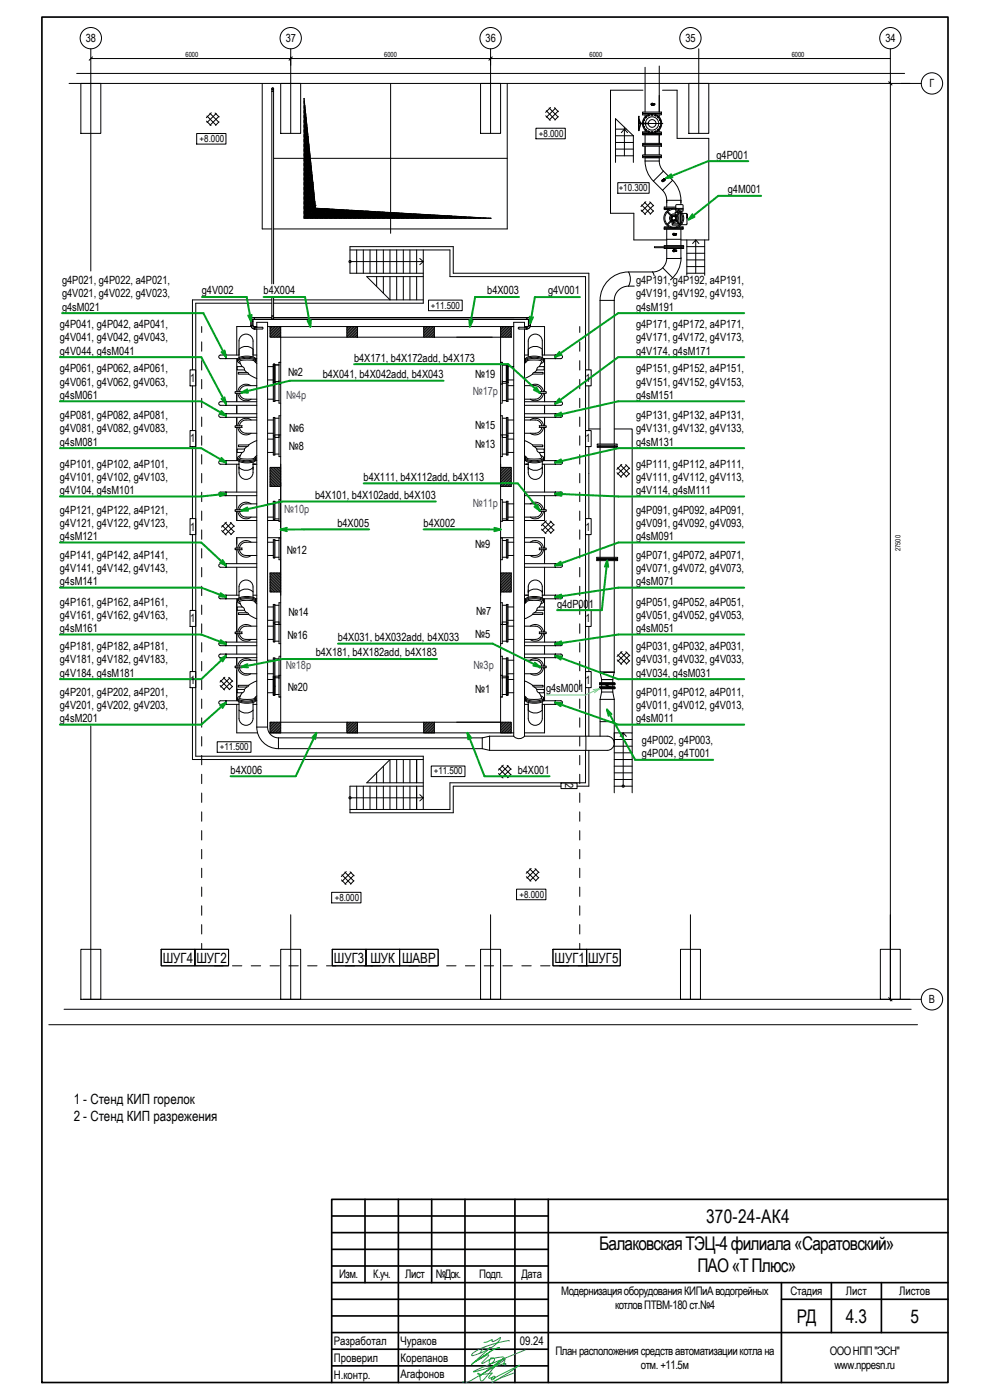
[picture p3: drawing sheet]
<svg xmlns="http://www.w3.org/2000/svg" width="297mm" height="420mm" viewBox="0 0 297 420" stroke-linecap="round" stroke-linejoin="round" font-family="sans-serif">
<defs><g id="words">
<g font-size="5.7">
<text x="211.9" y="366.9">370-24-АК4</text>
<text x="179.8" y="375.2">БалаковскаяТЭЦ-4филиала«Саратовский»</text>
<text x="209.2" y="381.8">ПАО«ТПлюс»</text>
<text x="239.1" y="396.9">РД</text>
<text x="253.8" y="396.9">4.3</text>
<text x="273.2" y="396.9">5</text>
</g>
<g font-size="4.2">
<text x="48.9" y="288.9">ШУГ4</text>
<text x="58.9" y="288.9">ШУГ2</text>
<text x="100.2" y="288.9">ШУГ3</text>
<text x="111.1" y="288.9">ШУК ШАВР</text>
<text x="166.4" y="288.9">ШУГ1</text>
<text x="176.5" y="288.9">ШУГ5</text>
<text x="22.1" y="331.4">1 - Стенд КИП горелок</text>
<text x="22.1" y="336.3">2 - Стенд КИП разрежения</text>
</g>
<g font-size="3.5">
<text x="101.8" y="383.6">Изм.</text>
<text x="112" y="383.6">К.уч.</text>
<text x="121.6" y="383.6">Лист</text>
<text x="130.8" y="383.6">№Док.</text>
<text x="143.8" y="383.6">Подп.</text>
<text x="156.4" y="383.6">Дата</text>
<text x="168.4" y="388.7">МодернизацияоборудованияКИПиАводогрейных</text>
<text x="237.2" y="388.7">Стадия</text>
<text x="253.8" y="388.7">Лист</text>
<text x="269.8" y="388.7">Листов</text>
<text x="184.5" y="392.8">котловПТВМ-180ст.№4</text>
<text x="100.1" y="403.7">Разработал</text>
<text x="120.1" y="403.6">Чураков</text>
<text x="156" y="403.8">09.24</text>
<text x="166.6" y="406.6">Планрасположениясредствавтоматизациикотлана</text>
<text x="249" y="406.6">ОООНПП&quot;ЭСН&quot;</text>
<text x="100.1" y="408.6">Проверил</text>
<text x="100.1" y="413.9">Н.контр.</text>
<text x="120.1" y="413.6">Агафонов</text>
<text x="120.1" y="408.8">Корепанов</text>
<text x="192.3" y="410.7">отм. +11.5м</text>
<text x="250.4" y="410.7">www.nppesn.ru</text>
</g>
<g font-size="3.4">
<text x="25.8" y="12.6">38</text>
<text x="85.7" y="12.6">37</text>
<text x="145.7" y="12.6">36</text>
<text x="205.7" y="12.6">35</text>
<text x="265.6" y="12.6">34</text>
<text x="278.9" y="26.2">Г</text>
<text x="215" y="47.6">g4P001</text>
<text x="218.4" y="58">g4M001</text>
<text x="18.6" y="85.3">g4P021, g4P022, a4P021,</text>
<text x="18.6" y="89.3">g4V021, g4V022, g4V023,</text>
<text x="60.6" y="88.4">g4V002</text>
<text x="79.1" y="88.4">b4X004</text>
<text x="146.2" y="88.4">b4X003</text>
<text x="164.5" y="88.4">g4V001</text>
<text x="190.8" y="85.3">g4P191, g4P192, a4P191,</text>
<text x="190.8" y="89.3">g4V191, g4V192, g4V193,</text>
<text x="18.6" y="93.2">g4sM021</text>
<text x="190.8" y="93.2">g4sM191</text>
<text x="18" y="98.5">g4P041, g4P042, a4P041,</text>
<text x="190.8" y="98.5">g4P171, g4P172, a4P171,</text>
<text x="18" y="102.5">g4V041, g4V042, g4V043,</text>
<text x="18" y="106.4">g4V044, g4sM041</text>
<text x="190.8" y="102.5">g4V171, g4V172, g4V173,</text>
<text x="190.8" y="106.4">g4V174, g4sM171</text>
<text x="18" y="111.7">g4P061, g4P062, a4P061,</text>
<text x="86.4" y="112.8">№2</text>
<text x="96.8" y="113.5">b4X041, b4X042add, b4X043</text>
<text x="106.2" y="108.5">b4X171, b4X172add, b4X173</text>
<text x="142.6" y="113.3">№19</text>
<text x="190.8" y="111.7">g4P151, g4P152, a4P151,</text>
<text x="18" y="115.7">g4V061, g4V062, g4V063,</text>
<text x="18" y="119.7">g4sM061</text>
<text x="57" y="114.6">1</text>
<text x="175.7" y="114.6">1</text>
<text x="190.8" y="115.7">g4V151, g4V152, g4V153,</text>
<text x="190.8" y="119.7">g4sM151</text>
<text x="18" y="125.8">g4P081, g4P082, a4P081,</text>
<text x="190.8" y="125.8">g4P131, g4P132, a4P131,</text>
<text x="18" y="129.8">g4V081, g4V082, g4V083,</text>
<text x="86.8" y="129.6">№6</text>
<text x="142.6" y="128.9">№15</text>
<text x="190.8" y="129.8">g4V131, g4V132, g4V133,</text>
<text x="18" y="133.7">g4sM081</text>
<text x="57" y="132.8">1</text>
<text x="86.7" y="135.1">№8</text>
<text x="142.6" y="134.3">№13</text>
<text x="175.7" y="132.8">1</text>
<text x="190.8" y="133.7">g4sM131</text>
<text x="18" y="140.3">g4P101, g4P102, a4P101,</text>
<text x="190.8" y="140.3">g4P111, g4P112, a4P111,</text>
<text x="18" y="144.3">g4V101, g4V102, g4V103,</text>
<text x="18" y="148.2">g4V104, g4sM101</text>
<text x="94.5" y="149.7">b4X101, b4X102add, b4X103</text>
<text x="109.1" y="144.3">b4X111, b4X112add, b4X113</text>
<text x="190.8" y="144.3">g4V111, g4V112, g4V113,</text>
<text x="190.8" y="148.2">g4V114, g4sM111</text>
<text x="18" y="154.1">g4P121, g4P122, a4P121,</text>
<text x="190.8" y="154.1">g4P091, g4P092, a4P091,</text>
<text x="18" y="158.1">g4V121, g4V122, g4V123,</text>
<text x="57" y="159.2">1</text>
<text x="101.2" y="158.1">b4X005</text>
<text x="127.1" y="158.1">b4X002</text>
<text x="175.7" y="159.2">1</text>
<text x="190.8" y="158.1">g4V091, g4V092, g4V093,</text>
<text x="18" y="162">g4sM121</text>
<text x="18" y="167.7">g4P141, g4P142, a4P141,</text>
<text x="86" y="166.2">№12</text>
<text x="142.6" y="164.4">№9</text>
<text x="190.8" y="167.7">g4P071, g4P072, a4P071,</text>
<text x="190.8" y="162">g4sM091</text>
<text x="18" y="171.6">g4V141, g4V142, g4V143,</text>
<text x="190.8" y="171.6">g4V071, g4V072, g4V073,</text>
<text x="18" y="175.6">g4sM141</text>
<text x="190.8" y="175.6">g4sM071</text>
<text x="18" y="181.8">g4P161, g4P162, a4P161,</text>
<text x="18" y="185.7">g4V161, g4V162, g4V163,</text>
<text x="86.5" y="185">№14</text>
<text x="142.9" y="184.6">№7</text>
<text x="167.1" y="182.3">g4dP001</text>
<text x="190.8" y="181.8">g4P051, g4P052, a4P051,</text>
<text x="190.8" y="185.7">g4V051, g4V052, g4V053,</text>
<text x="18" y="189.7">g4sM161</text>
<text x="57" y="186.8">1</text>
<text x="86.3" y="191.8">№16</text>
<text x="142.6" y="191.5">№5</text>
<text x="175.7" y="186.8">1</text>
<text x="190.8" y="189.7">g4sM051</text>
<text x="18" y="195.2">g4P181, g4P182, a4P181,</text>
<text x="94.7" y="196.9">b4X181, b4X182add, b4X183</text>
<text x="101.4" y="192.3">b4X031, b4X032add, b4X033</text>
<text x="190.8" y="195.2">g4P031, g4P032, a4P031,</text>
<text x="18" y="199.1">g4V181, g4V182, g4V183,</text>
<text x="18" y="203.1">g4V184, g4sM181</text>
<text x="190.8" y="199.1">g4V031, g4V032, g4V033,</text>
<text x="190.8" y="203.1">g4V034, g4sM031</text>
<text x="18" y="208.8">g4P201, g4P202, a4P201,</text>
<text x="57" y="205.1">1</text>
<text x="86.4" y="207.3">№20</text>
<text x="142.6" y="208">№1</text>
<text x="163.8" y="207.8">g4sM001</text>
<text x="175.7" y="205.1">1</text>
<text x="190.8" y="208.8">g4P011, g4P012, a4P011,</text>
<text x="18" y="212.7">g4V201, g4V202, g4V203,</text>
<text x="190.8" y="212.7">g4V011, g4V012, g4V013,</text>
<text x="18" y="216.7">g4sM201</text>
<text x="190.8" y="216.7">g4sM011</text>
<text x="192.6" y="223.3">g4P002, g4P003,</text>
<text x="192.6" y="227.2">g4P004, g4T001</text>
<text x="69.2" y="232.2">b4X006</text>
<text x="155.3" y="232.2">b4X001</text>
<text x="169.5" y="235" transform="rotate(90 169.5 235)">2</text>
<text x="278.7" y="301.1">В</text>
</g>
<g font-size="3.4" fill="#00f">
<text x="85.9" y="119.9">№4р</text>
<text x="141.8" y="118.5">№17р</text>
<text x="85.2" y="153.9">№10р</text>
<text x="141.8" y="152.1">№11р</text>
<text x="85.8" y="200.7">№18р</text>
<text x="142.1" y="200.8">№3р</text>
</g>
<g font-size="2.9">
<text x="161.7" y="41">+8.000</text>
<text x="59.9" y="42.6">+8.000</text>
<text x="185.6" y="57.3">+10.300</text>
<text x="129.3" y="92.6">+11.500</text>
<text x="65.9" y="225.1">+11.500</text>
<text x="130.1" y="232.4">+11.500</text>
<text x="155.9" y="269.4">+8.000</text>
<text x="100.4" y="270.4">+8.000</text>
</g>
<g font-size="2.1">
<text x="55.7" y="17.1">6000</text>
<text x="115.3" y="17">6000</text>
<text x="176.9" y="17.1">6000</text>
<text x="237.6" y="17.1">6000</text>
<text x="270.2" y="165.4" transform="rotate(-90 270.2 165.4)">27500</text>
</g>
</g></defs>
<g fill="none" stroke="#000" stroke-width=".5">
<path d="M12.6 5.1h271.8v409.8h-271.8zM109.5 359.9v25M119.5 359.9v55M129.5 359.9v25M139.5 359.9v55M154.5 359.9v55M164.5 359.9v55M284.4 359.9h-184.9v55M99.5 364.9h65M99.5 374.9h65M99.5 379.9h65M99.5 369.9h184.9"/>
<path d="M99.5 389.9h65M99.5 399.9h184.9M99.5 394.9h65M99.5 384.9h184.9M234.5 389.9h49.9M234.5 384.9v30M249.4 384.9v15M264.5 384.9v15M99.5 409.9h65M99.5 404.9h65"/>
</g>
<path d="M139 414.6l-.1 .3M147.6 414.9l4.9-2.8 3.4-2.4-5.5 2.8a3.8 3.8 0 0 1-2.6 1 .36 .36 0 0 1 .3-.5 .36 .36 0 0 1 .4 .5 .6 .6 0 0 1-.4 .6 .6 .6 0 0 1-.7-.3l.3-.4-1 .2a1.83 1.83 0 0 1 1-1.5h-.1a7.5 7.5 0 0 1-4.3 .1l.2-.1a1.22 1.22 0 0 1 .6 1.5 .56 .56 0 0 0 .2 .8 .56 .56 0 0 0 .8-.2l1.4-1.7a15.5 15.5 0 0 1 4.8-4.7h.2l.1 .2-3.4 2.3-6.8 4-1.7 .6M152.8 402.4a24.8 24.8 0 0 0-11 3.7l-.3 .7a14.6 14.6 0 0 0 8.4-4.7l.2-.7-2.1 1.2a.32 .32 0 0 1-.4-.2 .32 .32 0 0 1 .1-.4l-1.5 .7-1 .2M154.3 412l-3.8 1.4-3 1.5M157.5 405.2l-13.4 5.4-2.1 1.1 9.7-2.4 .1 .2-.3 .2-.4-.4 .3-.6a.46 .46 0 0 0-.1-.6 .46 .46 0 0 0-.5 0l-7 5 7.4-5.7-.6-.2-3.4 .6a.63 .63 0 0 1 1-.1 .63 .63 0 0 1-.1 1l-1.1 .6-.3-.4 .3-1-2.4 1.3v-.2l2-2.1-.2-.3-3.9 2.1 5.4-3.6 1.9-.6-1.9 .6-6.4 4.4 5.7-5.1-1.2 .4-.9-.3-1.1 1.6" fill="none" stroke="#008080" stroke-width=".3"/>
<g fill="none" stroke="#000" stroke-width=".3">
<path d="M27.2 17.6h239.9M27.2 14.6v66.7M27.7 17.1l-.9 1M87.2 14.6v25.4M87.7 17.1l-1 1M147.2 14.6v25.4M147.7 17.1l-1 1M197.8 19.8v13.8M209.7 14.6v25.4M267.1 14.6v285.8M20.7 25h255.7M23 22h248.4"/>
<path d="M24.3 25h5.9v15h-5.9zM62 36.3l1.3 1.4M62.1 34.8l2.7 2.8M63 34l2.7 2.7M63.4 33.8l-1.5 1.5M64.5 33.9l1.2 1.2M64.9 34.1l-2.8 2.7M65.7 34.9l-2.7 2.7M65.7 36.6l-1 1M78.7 25v43.7h2.9M81.6 27.4h.5M81.6 26.6v58.6"/>
<path d="M82.1 26.6v58.6M84.2 25h6v15h-6zM91.2 29.5l3.5 33 52.5 3h-56zM91.2 29.6h.1M91.2 31h.2l-.1 .8M91.2 32.5h.3M91.2 33.9h.5M91.2 38.2h.9M91.2 39.7h1.1M91.2 30.4h.1M91.2 31.9h.3M91.2 34.7h.5"/>
<path d="M91.2 36.2h.5M91.2 37.6h.5M91.2 39.1h.5M91.2 33.3h.4M91.2 30.5h.1M91.2 32h.3M91.2 34.9h.5M91.2 36.3h.5M91.2 37.7h.5M91.2 39.2h.5M91.2 33.4h.5M91.2 30.9h.2"/>
<path d="M91.2 32.3h.3M91.2 35.2h.5M91.2 36.7h.5M91.2 38.1h.5M91.2 39.5h.5M91.2 33.8h.5M91.2 30.7h.2M91.2 32.1h.3M91.2 35h.5M91.2 36.4h.5M91.2 37.9h.5M91.2 39.3h.5"/>
<path d="M91.2 33.5h.5M91.2 30.8h.2M91.2 32.2h.3M91.2 35.1h.5M91.2 36.5h.5M91.2 38h.5M91.2 39.4h.5M91.2 33.7h.5M91.2 30.3h.1M91.2 38.9h1v.8M91.3 32.5v.7M91.3 33.9v.7"/>
<path d="M91.3 35.3v.8M91.3 36.8v.7M91.3 38.2v.7M91.3 39.7v.7M91.5 31.6l-.3 .2M91.5 32.5v.7M91.5 33.9v.7M91.5 35.3v.8M91.5 36.8v.7M91.5 38.2v.7M91.5 39.7v.7M91.6 32.8v.4h-.4"/>
<path d="M91.6 33.9v.7M91.6 35.3v.8M91.6 36.8v.7M91.6 38.2v.7M91.6 39.7v.7M91.7 39.8h.6M91.7 36.9h.3M91.7 38.3h.5M91.7 35.5h.2M91.7 39.9h.6M91.7 37h.3M91.7 34.1h.1"/>
<path d="M91.7 38.5h.5M91.7 35.6h.2M91.7 37.4h.4M91.7 34.5h.1M91.7 38.8h.5M91.7 35.9h.2M91.7 37.1h.3M91.7 34.3h.1M91.7 38.6h.5M91.7 35.7h.2M91.7 37.3h.3M91.7 34.4h.1"/>
<path d="M91.7 38.7h.5M91.7 35.8h.2M91.7 34v31.5M91.8 34.6h-.6M91.8 35.1v.2h-.6M91.8 36.1v.7M91.8 37.5v.7M91.8 38.9v.8M91.9 36.1h-.7M91.9 36.3l.1 .5h-.8M91.9 37.5v.7M91.9 38.9v.8"/>
<path d="M92.1 37.5v.7M92.1 38.9v.8M92.1 37.5h-.9M117.2 25v45M144.2 25h6v15h-6zM152.2 25v43.7h-70.1M160.8 38.5h8.8v3.2h-8.8zM163.7 34.8l1.4 1.3M163.9 33.2l2.7 2.8M164.8 32.4l2.6 2.7M165.2 32.3l-1.5 1.4M166.3 32.3l1.2 1.2"/>
<path d="M166.7 32.5l-2.8 2.7M167.5 33.3l-2.7 2.7M167.5 35l-1 1M184.7 38.8h3.2M186.4 39.8l.9-1 1 1M187.3 38.2v8.6M191.7 36.8l.5 .3M191.7 35.7l.5 1.4M191.7 36l.5 1h2.3M191.7 36.9l.5 .3-.5 1.5M191.7 34.9l-.1 4.3v-4.3h.1M192.1 37h.1"/>
<path d="M192.1 37l.2 .1M192.3 37.1l-.2 .1 6.8-.1M192.8 33.7v.4h5.6v.4h-1.4M192.8 33.6h5.6v.4h-5.6zM192.9 27.1h-9.7v36.9h7v8h9.9M192.9 37l.2 .2zM193 37l.1 .1zM193 36.9v.3M193.1 36l.3 .1M193.1 38l.2 .2zM193.1 36l.2 .2zM193.2 38l.1 .1z"/>
<path d="M193.2 36l.1 .1zM193.2 37.9l.1 .3M193.3 35.9l-.1 .3M193.4 38l-.3 .1M193.5 20.2v13.4M193.5 34.5v.6M193.5 39.1v.5M193.7 35.1l.2 .2M193.7 38.8l.2 .2M193.7 38.8l.2 .2zM193.7 35.1l.2 .2zM193.9 35.1l-.2 .2"/>
<path d="M193.9 38.8l-.2 .2M194.2 39.6h-1.4v.4h2.9M194.5 39.4l.3 .1M194.5 37.2h-2.2l-.6 1.8M194.5 39.4l.2 .2zM194.5 34.5l.2 .2zM194.6 39.4l.1 .2zM194.6 34.6l.1 .1zM194.6 34.5l.1 .3M194.7 39.3l-.1 .3M194.8 34.6l-.3 .1M195.4 31.4h.1"/>
<path d="M195.4 31.3l.1 .2M195.4 31.3v.1M195.4 31.2v.1M195.4 31.1h.1M195.4 31.5h.1M195.5 39.7h.3M195.5 34.4h.3M195.5 31.1h-.1M195.5 31.1l-.1 .1M195.5 31.5h.1M195.5 31.1h.3v.4h-.3zM195.6 39.6l.1 .2z"/>
<path d="M195.6 34.3l.1 .2zM195.6 39.6l.1 .1zM195.6 34.4l.1 .1zM195.6 31.5h.1M195.6 31.1h.1M195.6 31.5l.1 .1M195.6 31.1h-.1M195.6 34.3v.3M195.6 39.5v.4M195.7 31h.1M195.7 31.6h.1M195.7 31l-.1 .1"/>
<path d="M195.7 34.1h-2.9v.4h1.5M195.7 31v.1M195.7 31.5v.1M195.7 31.1h.2M195.9 31.1h.1M195.9 31.1v.1M195.9 31.5h-.2M195.9 31.3v.2M195.9 31.2h.1M195.9 31.5h.1M195.9 31.2v.2M195.9 31.4h.1"/>
<path d="M196 31.3h.1M196.1 31.3h.1M196.1 31.4h.1M196.1 31.2l.1 .2M196.1 31.2v.1M196.1 31.2h.1M196.1 31.2h-.2M196.2 31.3v.1M196.2 31.2v.1M196.2 31.4h.1M196.2 31.2h.1M196.2 31.4h-.1"/>
<path d="M196.3 31.2l-.1 .2M196.4 31.2h.1M196.4 31.2l-.1 .2M196.4 31.2v.2h-.3M196.5 34.6l.3 .1M196.6 34.5l.1 .2zM196.6 39.4l.1 .2zM196.6 39.3l.1 .3M196.6 34.6l.1 .1zM196.7 34.5l-.1 .3M196.8 39.4l-.3 .1M197.1 39.6h1.3v.4h-5.6v.3"/>
<path d="M197.4 38.8l.2 .2M197.4 35.1l.2 .2M197.4 35.1l.2 .2zM197.4 38.8l.2 .2zM197.6 35.1l-.2 .2M197.6 38.8l-.2 .2M197.8 34.5v.6M197.8 39v.6M197.9 38l.3 .1M198 36l.2 .2zM198 38l.2 .2zM198 38l.1 .1z"/>
<path d="M198 36l.1 .1zM198 35.9l.1 .3M198.1 37.9l-.1 .3M198.2 37l.2 .2zM198.2 37l.1 .1zM198.2 36l-.3 .1M198.3 36.9v.3M198.4 33.7v.3M198.8 27.1h4.4v14.4h9.5v30.5h-8.4M206.7 25h6v15h-6zM266.6 24.5l1 1M59 40.1h8.8v3.1h-8.8z"/>
<path d="M82.2 47.5h70M91.2 56.8h.5M91.2 41.1h1.2M91.2 49h2.1v.7M91.2 50.5h2.2v.7M91.2 58.3h.5M91.2 59.7h.5M91.2 42.5h1.4l-.1 .8M91.2 44h1.6M91.2 45.4h1.7v.7h-1.7M91.2 46.9h1.8v.7M91.2 51.9h2.4"/>
<path d="M91.2 53.3h2.5M91.2 54.8h2.7M91.2 59.1h3.1M91.2 55.5h2.7M91.2 56.9h2.9M91.2 58.4h3v.7M91.2 59.8h3.2l-.1 .7M91.2 40.5h.5M91.2 41.9h.5M91.2 43.4h.5M91.2 44.8h.5M91.2 46.2h.5"/>
<path d="M91.2 47.7h.5M91.2 49.1h.5M91.2 50.6h.5M91.2 52h.5M91.2 53.4h.5M91.2 54.9h.5M91.2 56.3h.5M91.2 57.8h.5M91.2 59.2h.5M91.2 40.6h.5M91.2 42.1h.5M91.2 43.5h.5"/>
<path d="M91.2 44.9h.5M91.2 46.4h.5M91.2 47.8h.5M91.2 49.3h.5M91.2 50.7h.5M91.2 52.1h.5M91.2 53.6h.5M91.2 55h.5M91.2 56.5h.5M91.2 57.9h.5M91.2 59.3h.5M91.2 41h.5"/>
<path d="M91.2 42.4h.5M91.2 43.9h.5M91.2 45.3h.5M91.2 46.7h.5M91.2 40.7h.5M91.2 48.2h.5M91.2 42.2h.5M91.2 43.6h.5M91.2 49.6h.5M91.2 51.1h.5M91.2 45.1h.5M91.2 46.5h.5"/>
<path d="M91.2 52.5h.5M91.2 47.9h.5M91.2 53.9h.5M91.2 49.4h.5M91.2 50.8h.5M91.2 55.4h.5M91.2 52.3h.5M91.2 53.7h.5M91.2 40.9h.5M91.2 55.1h.5M91.2 56.6h.5M91.2 42.3h.5"/>
<path d="M91.2 43.7h.5M91.2 58h.5M91.2 59.5h.5M91.2 45.2h.5M91.2 46.6h.5M91.2 48h.5M91.2 49.5h.5M91.2 50.9h.5M91.2 40.4h1.2l-.1 .7M91.2 41.8h1.3M91.2 52.4h.5M91.2 53.8h.5"/>
<path d="M91.2 55.2h.5M91.2 56.7h.5M91.2 58.1h.5M91.2 59.6h.5M91.3 41.1v.7M91.3 42.5v.8M91.3 44v.7M91.3 45.4v.7M91.3 46.9v.7M91.3 48.3v.7M91.3 49.7v.8M91.3 51.2v.7"/>
<path d="M91.3 52.6v.7M91.3 54.1v.7M91.3 55.5v.7M91.3 56.9v.8M91.3 58.4v.7M91.3 59.8v.7M91.5 54.1v.7M91.5 55.5v.7M91.5 56.9v.8M91.5 58.4v.7M91.5 59.8v.7M91.5 41.1v.7"/>
<path d="M91.5 42.5v.8M91.5 44v.7M91.5 45.4v.7M91.5 46.9v.7M91.5 48.3v.7M91.5 49.7v.8M91.5 51.2v.7M91.5 52.6v.7M91.6 41.1v.7M91.6 42.5v.8M91.6 44v.7M91.6 45.4v.7"/>
<path d="M91.6 46.9v.7M91.6 48.3v.7M91.6 49.7v.8M91.6 51.2v.7M91.6 52.6v.7M91.6 54.1v.7M91.6 55.5v.7M91.6 56.9v.8M91.6 58.4v.7M91.6 59.8v.7M91.7 57.5h.7M91.7 59h.7"/>
<path d="M91.7 41.2h.7M91.7 42.7h.7M91.7 44.1h.7M91.7 45.5h.7M91.7 47h.7M91.7 48.4h.7M91.7 49.8h.7M91.7 51.3h.7M91.7 52.7h.7M91.7 54.2h.7M91.7 55.6h.7M91.7 57h.7"/>
<path d="M91.7 58.5h.7M91.7 59.9h.7M91.7 41.3h.7M91.7 42.8h.7M91.7 44.2h.7M91.7 45.7h.7M91.7 47.1h.7M91.7 48.5h.7M91.7 50h.7M91.7 51.4h.7M91.7 52.9h.7M91.7 54.3h.7"/>
<path d="M91.7 55.7h.7M91.7 57.2h.7M91.7 58.6h.7M91.7 41.7h.7M91.7 40.3h.7M91.7 43.1h.7M91.7 44.6h.7M91.7 40h.6M91.7 46h.7M91.7 47.5h.7M91.7 41.5h.7M91.7 48.9h.7"/>
<path d="M91.7 50.3h.7M91.7 42.9h.7M91.7 44.3h.7M91.7 51.8h.7M91.7 45.8h.7M91.7 47.2h.7M91.7 53.2h.7M91.7 48.7h.7M91.7 50.1h.7M91.7 54.7h.7M91.7 51.5h.7M91.7 56.1h.7"/>
<path d="M91.7 53h.7M91.7 54.4h.7M91.7 40.1h.7M91.7 41.6h.7M91.7 55.9h.7M91.7 57.3h.7M91.7 43h.7M91.7 44.5h.7M91.7 58.7h.7M91.7 45.9h.7M91.7 47.3h.7M91.7 48.8h.7"/>
<path d="M91.7 50.2h.7M91.7 51.6h.7M91.7 53.1h.7M91.7 54.5h.7M91.7 56h.7M91.7 57.4h.7M91.7 58.8h.7M91.8 40.4v.7M91.8 41.8v.7M91.8 43.3v.7M91.8 44.7v.7M91.8 46.1v.8"/>
<path d="M91.8 47.6v.7M91.8 49v.7M91.8 50.5v.7M91.8 51.9v.7M91.8 53.3v.8M91.8 54.8v.7M91.8 56.2v.7M91.8 57.7v.7M91.8 59.1v.7M91.9 40.4v.7M91.9 41.8v.7M91.9 43.3v.7"/>
<path d="M91.9 44.7v.7M91.9 46.1v.8M91.9 47.6v.7M91.9 49v.7M91.9 50.5v.7M91.9 51.9v.7M91.9 53.3v.8M91.9 54.8v.7M91.9 56.2v.7M91.9 57.7v.7M91.9 59.1v.7M92.1 40.4v.7"/>
<path d="M92.1 41.8v.7M92.1 43.3v.7M92.1 44.7v.7M92.1 46.1v.8M92.1 47.6v.7M92.1 49v.7M92.1 50.5v.7M92.1 51.9v.7M92.1 53.3v.8M92.1 54.8v.7M92.1 56.2v.7M92.1 57.7v.7"/>
<path d="M92.1 59.1v.7M92.2 40.4v.7M92.2 41.8v.7M92.2 43.3v.7M92.2 44.7v.7M92.2 46.1v.8M92.2 47.6v.7M92.2 49v.7M92.2 50.5v.7M92.2 51.9v.7M92.2 53.3v.8M92.2 54.8v.7"/>
<path d="M92.2 56.2v.7M92.2 57.7v.7M92.2 59.1v.7M92.3 41.8v.7M92.3 43.3v.7M92.3 44.7v.7M92.3 46.1v.8M92.3 47.6v.7M92.3 49v.7M92.3 50.5v.7M92.3 51.9v.7M92.3 53.3v.8"/>
<path d="M92.3 54.8v.7M92.3 56.2v.7M92.3 57.7v.7M92.3 59.1v.7M92.4 40.9v24.6M92.4 56.8h.7M92.4 58.3h.7M92.4 59.7h.7M92.4 41.9h.1M92.4 43.4h.3M92.4 44.8h.4M92.4 46.2h.6"/>
<path d="M92.4 47.7h.7M92.4 49.1h.7M92.4 50.6h.7M92.4 52h.7M92.4 53.4h.7M92.4 54.9h.7M92.4 56.3h.7M92.4 57.8h.7M92.4 59.2h.7M92.4 42.1h.1M92.4 43.5h.3M92.4 44.9h.4"/>
<path d="M92.4 46.4h.6M92.4 47.8h.7v17.7M92.4 49.3h.7M92.4 50.7h.7M92.4 52.1h.7M92.4 53.6h.7M92.4 55h.7M92.4 56.5h.7M92.4 57.9h.7M92.4 59.3h.7M92.4 41h.1M92.4 42.4h.2"/>
<path d="M92.4 43.9h.3M92.4 45.3h.5M92.4 46.7h.6M92.4 48.2h.7M92.4 42.2h.2M92.4 43.6h.3M92.4 49.6h.7M92.4 51.1h.7M92.4 45.1h.5M92.4 46.5h.6M92.4 52.5h.7M92.4 47.9h.7"/>
<path d="M92.4 53.9h.7M92.4 49.4h.7M92.4 50.8h.7M92.4 55.4h.7M92.4 52.3h.7M92.4 53.7h.7M92.4 55.1h.7M92.4 56.6h.7M92.4 58h.7M92.4 59.5h.7M92.4 42.3h.2M92.4 43.7h.3"/>
<path d="M92.4 45.2h.5M92.4 46.6h.6M92.4 48h.7M92.4 49.5h.7M92.4 50.9h.7M92.4 52.4h.7M92.4 53.8h.7M92.4 55.2h.7M92.4 56.7h.7M92.4 58.1h.7M92.4 59.6h.7M92.5 44v.7"/>
<path d="M92.5 45.4v.7M92.5 46.9v.7M92.5 48.3v.7M92.5 49.7v.8M92.5 51.2v.7M92.5 52.6v.7M92.5 54.1v.7M92.5 55.5v.7M92.5 56.9v.8M92.5 58.4v.7M92.5 59.8v.7M92.7 43.2l-1.5 .1"/>
<path d="M92.7 44v.7M92.7 45.4v.7M92.7 46.9v.7M92.7 48.3v.7M92.7 49.7v.8M92.7 51.2v.7M92.7 52.6v.7M92.7 54.1v.7M92.7 55.5v.7M92.7 56.9v.8M92.7 58.4v.7M92.7 59.8v.7"/>
<path d="M92.8 44.3v.4h-1.6M92.8 45.4v.7M92.8 46.9v.7M92.8 48.3v.7M92.8 49.7v.8M92.8 51.2v.7M92.8 52.6v.7M92.8 54.1v.7M92.8 55.5v.7M92.8 56.9v.8M92.8 58.4v.7M92.8 59.8v.7"/>
<path d="M92.9 46.9v.7M92.9 48.3v.7M92.9 49.7v.8M92.9 51.2v.7M92.9 52.6v.7M92.9 54.1v.7M92.9 55.5v.7M92.9 56.9v.8M92.9 58.4v.7M92.9 59.8v.7M93 54.1v.7M93 55.5v.7"/>
<path d="M93 56.9v.8M93 58.4v.7M93 59.8v.7M93 48.3v.7M93 49.7v.8M93 51.2v.7M93 52.6v.7M93.1 57.5h.8M93.1 59h.8M93.1 48.4h.1M93.1 49.8h.2M93.1 51.3h.4"/>
<path d="M93.1 52.7h.6M93.1 54.2h.7M93.1 55.6h.8M93.1 57h.8M93.1 58.5h.8M93.1 59.9h.8M93.1 48.5h.1M93.1 50h.3M93.1 51.4h.4M93.1 52.9h.6M93.1 54.3h.7M93.1 55.7h.8"/>
<path d="M93.1 57.2h.8M93.1 58.6h.8M93.1 48.9h.2M93.1 50.3h.3M93.1 51.8h.5M93.1 48.7h.1M93.1 53.2h.6M93.1 50.1h.3M93.1 54.7h.8v10.8M93.1 51.5h.4M93.1 56.1h.8M93.1 53h.6"/>
<path d="M93.1 54.4h.7M93.1 55.9h.8M93.1 57.3h.8M93.1 58.7h.8M93.1 48.8h.1M93.1 50.2h.3M93.1 51.6h.4M93.1 53.1h.6M93.1 54.5h.7M93.1 56h.8M93.1 57.4h.8M93.1 58.8h.8"/>
<path d="M93.2 48.3h-2M93.3 50.5v.7M93.3 51.9v.7M93.3 53.3v.8M93.3 54.8v.7M93.3 56.2v.7M93.3 57.7v.7M93.3 59.1v.7M93.3 49.7h-2.1M93.4 51.9v.7M93.4 53.3v.8M93.4 54.8v.7"/>
<path d="M93.4 56.2v.7M93.4 57.7v.7M93.4 59.1v.7M93.5 51.9v.7M93.5 53.3v.8M93.5 54.8v.7M93.5 56.2v.7M93.5 57.7v.7M93.5 59.1v.7M93.5 51.2h-2.3M93.6 52.4v.2h-2.4M93.6 53.3v.8"/>
<path d="M93.6 54.8v.7M93.6 56.2v.7M93.6 57.7v.7M93.6 59.1v.7M93.7 53.5l.1 .6h-2.6M93.7 54.8v.7M93.7 56.2v.7M93.7 57.7v.7M93.7 59.1v.7M93.9 56.8h.2M93.9 58.3h.3M93.9 59.7h.5"/>
<path d="M93.9 54.9h.1M93.9 56.3h.1M93.9 57.8h.3M93.9 59.2h.4M93.9 55h.1M93.9 56.5h.1M93.9 57.9h.3M93.9 59.3h.4M93.9 55.4h.1M93.9 55.1h.1M93.9 56.6h.2M93.9 58h.3"/>
<path d="M93.9 59.5h.5M93.9 55.2h.1M93.9 56.7h.2M93.9 58.1h.3M93.9 59.6h.5M94 55.8v.4h-2.8M94 56.9v.8M94 58.4v.7M94 59.8v.7M94.1 57l.1 .7h-3M94.1 58.4v.7M94.1 59.8v.7"/>
<path d="M94.2 59.8v.7M184.7 46.8h5.3M184.7 40.7h5.3M184.7 42.8h5.3M184.7 44.7h5.3M185.4 54.8h9.4v3.2h-9.4zM190 40.7v8M190 40.7l-5.3-5.1v13.1M192.8 46.9h5.6v.4h-5.6zM192.8 40h5.6v.4h-5.6zM192.8 43h5.6v.4h-5.6zM192.8 43.5h5.6v.4h-5.6z"/>
<path d="M192.8 46.5h5.6v.4h-5.6zM193.5 48.3h4.3M193.5 48.3v-1h4.3v1M193.5 48.3a8.5 8.5 0 0 0 2.5 6.1M193.5 40.4v2.6M193.5 43.9v2.6M194.1 40h-1.3v.4h5.6v-.4h-2.7M196 54.4l2.8 2.7M197.8 48.3l.3 1.7 1 1.4M197.8 40.4v2.6M197.8 43.9v2.6M198.4 40v.3"/>
<path d="M198.6 54.3h.1M198.6 54.2l.1 .2M198.6 54.2v.1M198.6 54.3l.2 .1M198.7 54.1l-.1 .1M198.7 54h.1M198.7 54v.1M198.8 54.4l.1 .1M198.8 54.4v.1M198.8 57.1l.9 1.4 .3 1.6M198.8 54l-.1 .1M198.8 54h-.1"/>
<path d="M198.8 54.5h.1M198.9 54h.2M198.9 54h-.1M198.9 54.5h.1M199 53.9l-.1 .1M199 54h.1M199.1 51.4l2.7 2.7M199.1 51.4l-3.1 3M199.1 54l.1 .1M199.1 54.5h-.2M199.1 53.8l.1 .2M199.1 54.4v.1"/>
<path d="M199.1 54.1l.1 .1M199.1 53.8l.2 .2M199.1 53.8h.1M199.1 54.4h.1M199.2 54.4l-.1 .1M199.2 54.4h-.1M199.2 54h.1M199.2 53.8h.1M199.2 53.9l-.1 .1M199.2 53.8h-.1M199.2 53.9h.1M199.2 54.2v.2"/>
<path d="M199.2 54.2h.1M199.2 53.8l.2 .1M199.2 53.7v.1M199.2 53.8v.1M199.2 53.7h.1M199.3 53.7l.1 .2M199.3 53.8v.1M199.3 54.1h-.1M199.3 53.7l-.3 .2M199.3 53.8h.1M199.3 53.9h.1M199.3 54h.1"/>
<path d="M199.3 53.6l.2 .2-.2 .2M199.3 53.6v.1M199.4 53.9h.1M199.4 53.9l-.1 .1M201.8 54.1l-3 3M201.8 54.1a8.5 8.5 0 0 1 2.5 6M91.2 62.4h.5M91.2 61.1h.5M91.2 62.6h.5M91.2 62h3.4M91.2 65.1h.5M91.2 61.3h3.4"/>
<path d="M91.2 63.9h.5M91.2 63.4h19.5v.7M91.2 60.6h.5M91.2 64h.5M91.2 62.1h.5M91.2 64.1h31.9v.8M91.2 65.2h.5M91.2 63.5h.5M91.2 60.8h.5M91.2 62.2h.5M91.2 64.9h44.4v.6M91.2 65.3h.5"/>
<path d="M91.2 63.6h.5M91.2 60.9h.5M91.2 62.3h.5M91.2 65h.5M91.2 61h.5M91.2 63.8h.5M91.3 61.3v.7M91.3 62.7v.7M91.3 64.1v.8M91.5 61.3v.7M91.5 62.7v.7M91.5 64.1v.8"/>
<path d="M91.6 61.3v.7M91.6 62.7v.7M91.6 64.1v.8M91.7 60.4h.7M91.7 61.8h.7M91.7 63.2h.7M91.7 63.3h.7M91.7 64.5h.7M91.7 61.4h.7M91.7 62.8h.7M91.7 64.6h.7M91.7 64.7h.7"/>
<path d="M91.7 60.1h.7M91.7 61.5h.7M91.7 62.9h.7M91.7 64.2h.7M91.7 60.2h.7M91.7 61.6h.7M91.7 63.1h.7M91.7 64.4h.7M91.7 60.3h.7M91.7 61.7h.7M91.8 60.5v.8M91.8 62v.7"/>
<path d="M91.8 63.4v.7M91.8 64.9v.6M91.9 60.5v.8M91.9 62v.7M91.9 63.4v.7M91.9 64.9v.6M92.1 60.5v.8M92.1 62v.7M92.1 63.4v.7M92.1 64.9v.6M92.2 60.5v.8M92.2 62v.7"/>
<path d="M92.2 63.4v.7M92.2 64.9v.6M92.3 60.5v.8M92.3 62v.7M92.3 63.4v.7M92.3 64.9v.6M92.4 62.4h.7M92.4 61.1h.7M92.4 62.6h.7M92.4 65.1h.7M92.4 63.9h.7M92.4 60.6h.7"/>
<path d="M92.4 64h.7M92.4 62.1h.7M92.4 65.2h.7M92.4 63.5h.7M92.4 60.8h.7M92.4 62.2h.7M92.4 65.3h.7M92.4 63.6h.7M92.4 60.9h.7M92.4 62.3h.7M92.4 65h.7M92.4 61h.7"/>
<path d="M92.4 63.8h.7M92.5 61.3v.7M92.5 62.7v.7M92.5 64.1v.8M92.7 61.3v.7M92.7 62.7v.7M92.7 64.1v.8M92.8 61.3v.7M92.8 62.7v.7M92.8 64.1v.8M92.9 61.3v.7M92.9 62.7v.7"/>
<path d="M92.9 64.1v.8M93 61.3v.7M93 62.7v.7M93 64.1v.8M93.1 60.4h.8M93.1 61.8h.8M93.1 63.2h.8M93.1 63.3h.8M93.1 64.5h.8M93.1 61.4h.8M93.1 62.8h.8M93.1 64.6h.8"/>
<path d="M93.1 64.7h.8M93.1 60.1h.8M93.1 61.5h.8M93.1 62.9h.8M93.1 64.2h.8M93.1 60.2h.8M93.1 61.6h.8M93.1 63.1h.8M93.1 64.4h.8M93.1 60.3h.8M93.1 61.7h.8M93.3 60.5v.8"/>
<path d="M93.3 62v.7M93.3 63.4v.7M93.3 64.9v.6M93.4 60.5v.8M93.4 62v.7M93.4 63.4v.7M93.4 64.9v.6M93.5 60.5v.8M93.5 62v.7M93.5 63.4v.7M93.5 64.9v.6M93.6 60.5v.8"/>
<path d="M93.6 62v.7M93.6 63.4v.7M93.6 64.9v.6M93.7 60.5v.8M93.7 62v.7M93.7 63.4v.7M93.7 64.9v.6M93.9 61.1h.6M93.9 62.6h.7M93.9 65.1h.7M93.9 63.9h.7M93.9 60.6h.6"/>
<path d="M93.9 64h.7M93.9 62.1h.7M93.9 65.2h.7M93.9 63.5h.7M93.9 60.8h.6M93.9 62.2h.7M93.9 65.3h.7M93.9 63.6h.7M93.9 60.9h.6M93.9 62.3h.7M93.9 65h.7M93.9 61h.6"/>
<path d="M93.9 62.4h.7M93.9 63.8h.7M94 61.3v.7M94 62.7v.7M94 64.1v.8M94.1 61.3v.7M94.1 62.7v.7M94.1 64.1v.8M94.2 61.3v.7M94.2 62.7v.7M94.2 64.1v.8M94.3 61.3v.7"/>
<path d="M94.3 62.7v.7M94.3 64.1v.8M94.5 60.4l-3.3 .1M94.5 61.3v.7M94.5 62.7v.7M94.5 64.1v.8M94.6 61.6v3.9M94.6 61.8h.1M94.6 63.2h.7M94.6 63.3h.7M94.6 64.5h.7M94.6 62.8h.7"/>
<path d="M94.6 64.6h.7M94.6 64.7h.7M94.6 62.9h.7M94.6 64.2h.7M94.6 61.6h.1M94.6 63.1h.7M94.6 64.4h.7M94.6 61.7h.1M94.7 62.5v.2M94.7 63.4v.7M94.7 64.9v.6M94.8 62.5v.2"/>
<path d="M94.8 63.4v.7M94.8 64.9v.6M94.9 62.5v.2M94.9 63.4v.7M94.9 64.9v.6M95.1 62.5v.2M95.1 63.4v.7M95.1 64.9v.6M95.2 62.5v.2M95.2 63.4v.7M95.2 64.9v.6M95.3 65.1h.7"/>
<path d="M95.3 63.9h.7M95.3 64h.7M95.3 65.2h.7M95.3 63.5h.7M95.3 65.3h.7M95.3 63.6h.7M95.3 65h.7M95.3 63.8h.7M95.4 62.7v.7M95.4 64.1v.8M95.5 62.7v.7M95.5 64.1v.8"/>
<path d="M95.7 62.7v.7M95.7 64.1v.8M95.8 62.7v.7M95.8 64.1v.8M95.9 62.7v.7M95.9 64.1v.8M96 65.5v-2.9h-.7v2.9M96 63.2h.7M96 63.3h.7M96 64.5h.7M96 62.8h.7M96 64.6h.7"/>
<path d="M96 64.7h.7M96 62.9h.7M96 64.2h.7M96 63.1h.7M96 64.4h.7M96.1 62.6v.1M96.1 63.4v.7M96.1 64.9v.6M96.3 62.6v.1M96.3 63.4v.7M96.3 64.9v.6M96.4 62.6v.1"/>
<path d="M96.4 63.4v.7M96.4 64.9v.6M96.5 62.6v.1M96.5 63.4v.7M96.5 64.9v.6M96.6 62.6v.1M96.6 63.4v.7M96.6 64.9v.6M96.7 62.6v2.9M96.7 65.1h.8M96.7 63.9h.8M96.7 64h.8"/>
<path d="M96.7 65.2h.8M96.7 63.5h.8M96.7 65.3h.8M96.7 63.6h.8M96.7 65h.8M96.7 63.8h.8M96.9 62.7v.7M96.9 64.1v.8M97 62.7v.7M97 64.1v.8M97.1 62.7v.7M97.1 64.1v.8"/>
<path d="M97.2 62.7v.7M97.2 64.1v.8M97.3 62.7v.7M97.3 64.1v.8M97.5 62.7v2.8M97.5 63.2h.7M97.5 63.3h.7M97.5 64.5h.7M97.5 62.8h.7M97.5 64.6h.7M97.5 64.7h.7M97.5 62.9h.7"/>
<path d="M97.5 64.2h.7M97.5 63.1h.7M97.5 64.4h.7M97.6 62.7h.1M97.6 63.4v.7M97.6 64.9v.6M97.7 62.7h.1M97.7 63.4v.7M97.7 64.9v.6M97.8 62.7h.1M97.8 63.4v.7M97.8 64.9v.6"/>
<path d="M97.9 62.7h.1M97.9 63.4v.7M97.9 64.9v.6M98.1 62.7h.1M98.1 63.4v.7M98.1 64.9v.6M98.2 62.7v2.8M98.2 65.1h.7M98.2 62.7h-7M98.2 62.7h.1M98.2 63.9h.7M98.2 64h.7"/>
<path d="M98.2 65.2h.7M98.2 63.5h.7M98.2 65.3h.7M98.2 63.6h.7M98.2 65h.7M98.2 63.8h.7M98.3 62.7v.7M98.3 64.1v.8M98.4 62.7v.7M98.4 64.1v.8M98.5 62.7v.7M98.5 64.1v.8"/>
<path d="M98.7 62.7v.7M98.7 64.1v.8M98.8 62.7v.7M98.8 64.1v.8M98.9 62.7v2.8M98.9 63.2h.7M98.9 63.3h.7M98.9 64.5h.7M98.9 62.8h.7v2.7M98.9 64.6h.7M98.9 64.7h.7M98.9 62.9h.7"/>
<path d="M98.9 64.2h.7M98.9 63.1h.7M98.9 64.4h.7M99 63.4v.7M99 64.9v.6M99.1 63.4v.7M99.1 64.9v.6M99.3 63.4v.7M99.3 64.9v.6M99.4 63.4v.7M99.4 64.9v.6M99.5 63.4v.7"/>
<path d="M99.5 64.9v.6M99.6 65.1h.7M99.6 63.9h.7M99.6 64h.7M99.6 65.2h.7M99.6 63.5h.7M99.6 65.3h.7M99.6 63.6h.7M99.6 65h.7M99.6 63.8h.7M99.7 62.8v.6M99.7 64.1v.8"/>
<path d="M99.9 62.8v.6M99.9 64.1v.8M100 62.8v.6M100 64.1v.8M100.1 62.8v.6M100.1 64.1v.8M100.2 62.8v.6M100.2 64.1v.8M100.3 62.8v2.7M100.3 63.2h.7M100.3 63.3h.7M100.3 64.5h.7"/>
<path d="M100.3 64.6h.7M100.3 64.7h.7M100.3 62.9h.8M100.3 64.2h.8M100.3 63.1h.8M100.3 64.4h.8M100.5 63.4v.7M100.5 64.9v.6M100.6 63.4v.7M100.6 64.9v.6M100.7 63.4v.7M100.7 64.9v.6"/>
<path d="M100.8 63.4v.7M100.8 64.9v.6M100.9 63.4v.7M100.9 64.9v.6M101 62.8v2.7M101 65.1h.8M101 63.9h.8M101 64h.8M101 65.2h.8M101 63.5h.8M101.1 65.3h.7M101.1 63.6h.7"/>
<path d="M101.1 65h.7M101.1 63.8h.7M101.2 62.9v.5M101.2 64.1v.8M101.3 62.9v.5M101.3 64.1v.8M101.4 62.9v.5M101.4 64.1v.8M101.5 62.9v.5M101.5 64.1v.8M101.7 62.9v.5M101.7 64.1v.8"/>
<path d="M101.8 63.2h.7M101.8 63.3h.7M101.8 64.5h.7M101.8 64.6h.7M101.8 64.7h.7M101.8 62.9v2.6M101.8 64.2h.7M101.8 62.9h.5M101.8 63.1h.7M101.8 64.4h.7M101.9 63.4v.7M101.9 64.9v.6"/>
<path d="M102 63.4v.7M102 64.9v.6M102.1 63.4v.7M102.1 64.9v.6M102.3 63.4v.7M102.3 64.9v.6M102.4 63.4v.7M102.4 64.9v.6M102.5 62.9v2.6M102.5 65.1h.7M102.5 63.9h.7M102.5 64h.7"/>
<path d="M102.5 65.2h.7M102.5 63.5h.7M102.5 65.3h.7M102.5 63.6h.7M102.5 65h.7M102.5 63.8h.7M102.6 62.9v.5M102.6 64.1v.8M102.7 62.9v.5M102.7 64.1v.8M102.8 62.9v.5M102.8 64.1v.8"/>
<path d="M103 63v.4M103 64.1v.8M103.1 63v.4M103.1 64.1v.8M103.2 63.2h.7M103.2 63.3h.7M103.2 64.5h.7M103.2 64.6h.7M103.2 64.7h.7M103.2 63v2.5M103.2 64.2h.7M103.2 63.1h.7"/>
<path d="M103.2 64.4h.7M103.3 63.4v.7M103.3 64.9v.6M103.5 63.4v.7M103.5 64.9v.6M103.6 63.4v.7M103.6 64.9v.6M103.7 63.4v.7M103.7 64.9v.6M103.8 63.4v.7M103.8 64.9v.6M103.9 63v2.5"/>
<path d="M103.9 65.1h.7M103.9 63.9h.7M103.9 64h.7M103.9 65.2h.7M103.9 63.5h.7M103.9 65.3h.7M103.9 63.6h.7M103.9 65h.7M103.9 63.8h.7M104.1 63v.4M104.1 64.1v.8M104.2 63v.4"/>
<path d="M104.2 64.1v.8M104.3 63v.4M104.3 64.1v.8M104.4 63.1v.3M104.4 64.1v.8M104.5 63.1v.3M104.5 64.1v.8M104.6 63.2h.8M104.6 63.3h.8M104.6 64.5h.8M104.6 64.6h.8M104.6 64.7h.8"/>
<path d="M104.6 63.1v2.4M104.6 64.2h.8M104.6 64.4h.8M104.8 63.4v.7M104.8 64.9v.6M104.9 63.4v.7M104.9 64.9v.6M105 63.4v.7M105 64.9v.6M105 75h30v8h40.7v137.9M105.1 63.4v.7M105.1 64.9v.6"/>
<path d="M105.3 63.4v.7M105.3 64.9v.6M105.4 63.1v2.4M105.4 65.1h.7M105.4 63.9h.7M105.4 64h.7M105.4 65.2h.7M105.4 63.5h.7M105.4 65.3h.7M105.4 63.6h.7M105.4 65h.7M105.4 63.8h.7"/>
<path d="M105.5 63.1v.3M105.5 64.1v.8M105.6 63.1v.3M105.6 64.1v.8M105.7 63.1v.3M105.7 64.1v.8M105.9 63.1v.3M105.9 64.1v.8M106 63.1v.3M106 64.1v.8M106.1 63.3h.7M106.1 64.5h.7"/>
<path d="M106.1 64.6h.7M106.1 64.7h.7M106.1 64.2h.7M106.1 64.4h.7M106.2 63.4v.7M106.2 64.9v.6M106.3 63.4v.7M106.3 64.9v.6M106.4 63.4v.7M106.4 64.9v.6M106.5 63.2h-.4v2.3M106.6 63.4v.7"/>
<path d="M106.6 64.9v.6M106.7 63.4v.7M106.7 64.9v.6M106.8 63.2v2.3M106.8 65.1h.7M106.8 63.9h.7M106.8 64h.7M106.8 65.2h.7M106.8 63.5h.7M106.8 65.3h.7M106.8 63.6h.7M106.8 65h.7"/>
<path d="M106.8 63.8h.7M106.9 63.2v.2M106.9 64.1v.8M107 75v7M107.1 63.2v.2M107.1 64.1v.8M107.2 63.2v.2M107.2 64.1v.8M107.3 63.2v.2M107.3 64.1v.8M107.4 63.2v.2M107.4 64.1v.8"/>
<path d="M107.5 63.4v.7M107.5 64.9v.6M107.5 63.3h.7M107.5 64.5h.7M107.5 64.6h.7M107.5 64.7h.7M107.5 63.2v.2M107.5 64.1v.8M107.5 64.2h.7M107.5 64.4h.7M107.7 63.4v.7M107.7 64.9v.6"/>
<path d="M107.8 63.4v.7M107.8 64.9v.6M107.9 63.4v.7M107.9 64.9v.6M108 63.4v.7M108 64.9v.6M108.1 63.4v.7M108.1 64.9v.6M108.2 63.3v2.2M108.2 65.1h.8M108.2 63.9h.8M108.2 64h.8"/>
<path d="M108.2 65.2h.8M108.2 63.5h.8M108.2 65.3h.8M108.2 63.6h.8M108.2 65h.8M108.2 63.8h.8M108.4 63.3v.1M108.4 64.1v.8M108.5 63.3v.1M108.5 64.1v.8M108.6 63.3v.1M108.6 64.1v.8"/>
<path d="M108.7 63.3v.1M108.7 64.1v.8M108.9 63.3v.1M108.9 64.1v.8M109 64.5h.7M109 64.6h.7M109 64.7h.7M109 64.2h.7M109 63.3v2.2M109 64.4h.7M109 75v7M109.1 63.4v.7"/>
<path d="M109.1 64.9v.6M109.2 63.4v.7M109.2 64.9v.6M109.3 63.4v.7M109.3 64.9v.6M109.5 63.4v.7M109.5 64.9v.6M109.6 63.4v.7M109.6 64.9v.6M109.7 63.4v2.1M109.7 65.1h.7M109.7 63.9h.7"/>
<path d="M109.7 64h.7M109.7 65.2h.7M109.7 63.5h.7M109.7 65.3h.7M109.7 63.6h.7M109.7 65h.7M109.7 63.8h.7M109.8 63.4h.1M109.8 64.1v.8M109.9 63.4h.1M109.9 64.1v.8M110 63.4h.1"/>
<path d="M110 64.1v.8M110.2 63.4h.1M110.2 64.1v.8M110.3 63.4h.1M110.3 64.1v.8M110.4 64.5h.7M110.4 64.6h.7M110.4 64.7h.7M110.4 64.2h.7M110.4 63.4v2.1M110.4 64.4h.7M110.5 63.4v.7"/>
<path d="M110.5 64.9v.6M110.7 64.9v.6M110.8 63.4v.7M110.8 64.9v.6M110.9 63.4v.7M110.9 64.9v.6M111 63.4v.7M111 64.9v.6M111 75v7M111.1 65.1h.7M111.1 63.9h.7M111.1 64h.7"/>
<path d="M111.1 65.2h.7M111.1 63.5h.7M111.1 65.3h.7M111.1 63.4v2.1M111.1 63.6h.7M111.1 65h.7M111.1 63.8h.7M111.3 64.1v.8M111.4 64.1v.8M111.5 64.1v.8M111.6 64.1v.8M111.7 64.1v.8"/>
<path d="M111.8 63.5v2M111.8 64.5h.8M111.8 64.6h.8M111.8 64.7h.8M111.8 64.2h.8M111.8 64.4h.8M112 63.5v.6M112 64.9v.6M112.1 63.5v.6M112.1 64.9v.6M112.2 63.5v.6M112.2 64.9v.6"/>
<path d="M112.3 63.5v.6M112.3 64.9v.6M112.5 63.5v.6M112.5 64.9v.6M112.6 65.1h.7M112.6 63.9h.7M112.6 64h.7M112.6 65.2h.7M112.6 65.3h.7M112.6 63.6h.7M112.6 65h.7M112.6 63.8h.7"/>
<path d="M112.7 64.1v.8M112.7 63.5h-.1v2M112.8 64.1v.8M112.9 64.1v.8M113 75v7M113.1 64.1v.8M113.2 64.1v.8M113.3 63.6v1.9M113.3 64.5h.7M113.3 64.6h.7M113.3 64.7h.7M113.3 64.2h.7"/>
<path d="M113.3 64.4h.7M113.4 63.6v.5M113.4 64.9v.6M113.5 63.6v.5M113.5 64.9v.6M113.6 63.6v.5M113.6 64.9v.6M113.8 63.6v.5M113.8 64.9v.6M113.9 63.6v.5M113.9 64.9v.6M114 65.1h.7"/>
<path d="M114 63.9h.7M114 64h.7M114 65.2h.7M114 65.3h.7M114 63.6v1.9M114 63.6h.7v1.9M114 65h.7M114 63.8h.7M114.1 64.1v.8M114.3 64.1v.8M114.4 64.1v.8M114.5 64.1v.8"/>
<path d="M114.6 64.1v.8M114.7 64.5h.7M114.7 64.6h.7M114.7 64.7h.7M114.7 64.2h.7M114.7 64.4h.7M114.9 63.6v.5M114.9 64.9v.6M115 63.6v.5M115 64.9v.6M115 75v7M115.1 63.7v.4"/>
<path d="M115.1 64.9v.6M115.2 63.7v.4M115.2 64.9v.6M115.3 63.7v.4M115.3 64.9v.6M115.4 65.1h.8M115.4 63.9h.8M115.4 64h.8M115.4 65.2h.8M115.4 65.3h.8M115.4 63.7v1.8M115.4 65h.8"/>
<path d="M115.4 63.8h.8v1.7M115.6 64.1v.8M115.7 64.1v.8M115.8 64.1v.8M115.9 64.1v.8M116.1 64.1v.8M116.2 64.5h.7M116.2 64.6h.7M116.2 64.7h.7M116.2 64.2h.7M116.2 64.4h.7M116.3 63.7v.4"/>
<path d="M116.3 64.9v.6M116.4 63.7v.4M116.4 64.9v.6M116.5 63.8v.3M116.5 64.9v.6M116.6 63.8v.3M116.6 64.9v.6M116.8 63.8v.3M116.8 64.9v.6M116.9 65.1h.7M116.9 63.9h.7M116.9 64h.7"/>
<path d="M116.9 65.2h.7M116.9 65.3h.7M116.9 63.8v1.7M116.9 65h.7M117 64.1v.8M117 75v7M117.2 64.1v.8M117.4 64.1v.8M117.5 64.1v.8M117.6 63.8v1.7M117.6 64.5h.7M117.6 64.6h.7"/>
<path d="M117.6 64.7h.7M117.6 64.2h.7M117.6 64.4h.7M117.7 63.8v.3M117.7 64.9v.6M117.9 63.8v.3M117.9 64.9v.6M118 63.8v.3M118 64.9v.6M118.1 63.8v.3M118.1 64.9v.6M118.2 63.8v.3"/>
<path d="M118.2 64.9v.6M118.3 65.1h.7M118.3 63.9h.7M118.3 64h.7M118.3 65.2h.7M118.3 65.3h.7M118.3 63.8v1.7M118.3 65h.7M118.4 64.1v.8M118.6 64.1v.8M118.7 64.1v.8M118.8 64.1v.8"/>
<path d="M118.9 64.1v.8M119 75v7M119 63.9v1.6M119 64.5h.8M119 64.6h.8M119 64.7h.8M119 64.2h.8M119 64.4h.8M119.2 63.9v.2M119.2 64.9v.6M119.3 63.9v.2M119.3 64.9v.6"/>
<path d="M119.4 63.9v.2M119.4 64.9v.6M119.5 63.9v.2M119.5 64.9v.6M119.7 63.9v.2M119.7 64.9v.6M119.8 65.1h.7M119.8 64h.7v1.5M119.8 65.2h.7M119.8 65.3h.7M119.8 63.9v1.6M119.8 65h.7"/>
<path d="M119.9 64.1v.8M120 64.1v.8M120.1 64.1v.8M120.2 64.1v.8M120.4 64.1v.8M120.5 64.5h.7M120.5 64.6h.7M120.5 64.7h.7M120.5 64.2h.7M120.5 64.4h.7M120.6 64v.1M120.6 64.9v.6"/>
<path d="M120.7 64v.1M120.7 64.9v.6M120.8 64v.1M120.8 64.9v.6M121 64v.1M121 64.9v.6M121 75v7M121.1 64v.1M121.1 64.9v.6M121.2 65.2h.7M121.2 65.3h.7M121.2 64v1.5"/>
<path d="M121.2 65h.7M121.2 65.1h.7M121.3 64.1v.8M121.5 64.1v.8M121.6 64.1v.8M121.7 64.1v.8M121.8 64.1v.8M121.9 64.1v1.4M121.9 64.5h.7M121.9 64.6h.7M121.9 64.7h.7M121.9 64.2h.7"/>
<path d="M121.9 64.4h.7M122 64.1h.1M122 64.9v.6M122.2 64.1h.1M122.2 64.9v.6M122.3 64.1h.1M122.3 64.9v.6M122.4 64.1h.1M122.4 64.9v.6M122.5 64.1h.1M122.5 64.9v.6M122.6 65.2h.8"/>
<path d="M122.6 65.3h.8M122.6 64.1v1.4M122.6 65h.8M122.6 65.1h.8M122.8 64.1v.8M122.9 64.1v.8M123 64.1v.8M123 75v7M123.3 64.1v.8M123.4 64.5h.7M123.4 64.6h.7M123.4 64.7h.7"/>
<path d="M123.4 64.2h.7v1.3M123.4 64.1v1.4M123.4 64.4h.7M123.5 64.9v.6M123.6 64.9v.6M123.7 64.9v.6M123.8 64.9v.6M124 64.9v.6M124.1 65.2h.7M124.1 65.3h.7M124.1 65h.7M124.1 65.1h.7"/>
<path d="M124.2 64.2v.7M124.3 64.2v.7M124.4 64.2v.7M124.6 64.2v.7M124.7 64.2v.7M124.8 64.5h.7M124.8 64.6h.7M124.8 64.7h.7M124.8 64.4h.7M124.9 64.9v.6M125 75v7M125 64.9v.6"/>
<path d="M125.2 64.9v.6M125.2 64.2h-.4v1.3M125.3 64.9v.6M125.4 64.9v.6M125.5 64.3v1.2M125.5 65.2h.7M125.5 65.3h.7M125.5 65h.7M125.5 65.1h.7M125.6 64.3v.6M125.8 64.3v.6M125.9 64.3v.6"/>
<path d="M125.9 77.6l1.1 .9h-22M126 64.3v.6M126.1 64.3v.6M126.2 64.5h.8M126.2 64.6h.8M126.2 64.7h.8M126.2 64.3v1.2M126.2 64.4h.8v1.1M126.4 64.9v.6M126.5 64.9v.6M126.6 64.9v.6M126.7 64.9v.6"/>
<path d="M126.8 64.9v.6M127 65.2h.7M127 65.3h.7M127 65h.7M127 65.1h.7M127 78.5l-1.1 .9M127 75v16h-44.9M127.1 64.3v.6M127.2 64.4v.5M127.3 64.4v.5M127.4 64.4v.5M127.6 64.4v.5"/>
<path d="M127.7 64.5h.7M127.7 64.6h.7M127.7 64.7h.7M127.7 64.4v1.1M127.8 64.9v.6M127.9 64.9v.6M128 64.9v.6M128.2 64.9v.6M128.3 64.9v.6M128.4 64.4v1.1M128.4 65.2h.7M128.4 65.3h.7"/>
<path d="M128.4 65h.7M128.4 65.1h.7M128.5 64.4v.5M128.6 64.5v.4M128.8 64.5v.4M128.9 64.5v.4M129 64.5v.4M129.1 64.6h.7M129.1 64.7h.7M129.2 64.9v.6M129.3 64.9v.6M129.3 64.5h-.2v1"/>
<path d="M129.5 64.9v.6M129.6 64.9v.6M129.7 64.9v.6M129.8 64.5v1M129.8 65.2h.8M129.8 65.3h.8M129.8 65h.8M129.8 65.1h.8M130 64.5v.4M130.1 64.5v.4M130.2 64.5v.4M130.3 64.5v.4"/>
<path d="M130.4 64.5v.4M130.6 64.7h.7M130.7 64.9v.6M130.8 64.9v.6M130.9 64.9v.6M131 64.9v.6M131.1 64.9v.6M131.3 65.2h.7M131.3 65.3h.7M131.3 65h.7M131.3 65.5v-.9h-.7v.9M131.3 65.1h.7"/>
<path d="M131.4 64.6v.3M131.5 64.6v.3M131.6 64.6v.3M131.8 64.6v.3M131.9 64.6v.3M132 64.7h.7M132 64.6v.9M132.1 64.9v.6M132.2 64.9v.6M132.4 64.9v.6M132.5 64.9v.6M132.6 64.9v.6"/>
<path d="M132.7 64.7v.8M132.7 65.2h.7M132.7 65.3h.7M132.7 65h.7M132.7 65.1h.7M132.8 64.7v.2M132.9 64.7v.2M133.1 64.7v.2M133.2 64.7v.2M133.3 64.7v.2M133.5 64.7l-.1 .8M133.6 64.9v.6"/>
<path d="M133.7 64.9v.6M133.8 64.9v.6M133.9 64.9v.6M134 64.9v.6M134.2 64.8v.7M134.2 65.2h.7M134.2 65.3h.7M134.2 65h.7M134.2 65.1h.7M134.3 64.8v.1M134.4 64.8v.1M134.5 64.8v.1"/>
<path d="M134.6 64.8v.1M134.7 64.8v.1M134.9 64.8v.7M135 64.9v.6M135.1 64.9v.6M135.2 64.9v.6M135.4 64.9v.6M135.5 64.9v.6M135.6 65.2h.7M135.6 65.3h.7M135.6 65h.7M135.6 65.1h.7"/>
<path d="M136.3 64.9v.6M136.4 64.9v.6M136.5 64.9v.6M136.7 64.9v.6M136.8 64.9v.6M136.9 64.9v.6M137 65.2h.8M137 65.3h.8M137 65h.7M137 64.9v.6M137 65.1h.8M137.8 65v.5"/>
<path d="M137.9 65v.5M138 65v.5M138.1 65v.5M138.2 65v.5M138.3 65v.5M138.5 65.2h.7M138.5 65.3h.7M138.5 65v.5M138.5 65.1h.7M139.2 65v.5M139.3 65.1v.4M139.4 65.1v.4"/>
<path d="M139.6 65.1v.4M139.7 65.1v.4M139.8 65.1v.4M139.9 65.2h.7M139.9 65.3h.7M139.9 65.1v.4M140.6 65.1v.4M140.8 65.2v.3M140.9 65.2v.3M141 65.2v.3M141.1 65.2v.3M141.2 65.2v.3"/>
<path d="M141.4 65.3h.7M141.8 65.2h-.4v.3M142.1 65.2v.3M142.2 65.2v.3M142.3 65.2v.3M142.4 65.2v.3M142.6 65.3v.2M142.7 65.3v.2M142.8 65.3h.7v.2M142.8 65.3v.2M143.6 65.3v.2M143.7 65.3v.2"/>
<path d="M143.9 65.3v.2M144 65.3v.2M144.1 65.3v.2M144.2 65.3v.2M144.9 65.4v.1M145.1 65.4v.1M145.2 65.4v.1M145.3 65.4v.1M145.4 65.4v.1M145.5 65.4v.1M145.7 65.4v.1M146.4 65.5h.1"/>
<path d="M146.5 65.5h.1M146.6 65.5h.1M146.7 65.5h.1M146.9 65.5h.1M147 65.5h.1M147.1 65.5h.1M192.3 63l1.4 1.4M192.5 61.5l2.7 2.7M193.4 60.7l2.6 2.7M193.8 60.5l-1.5 1.5M194.9 60.6l1.2 1.2M195.3 60.7l-2.8 2.8"/>
<path d="M196.1 61.6l-2.7 2.7M196.1 63.3l-1 1M199.3 68.5h5.6v.3h-5.6zM199.3 62.5h2.6M199.3 62.5h3.5M199.3 73.8h5.8v.3h-8.7v.2h8.7v.3h-5.8M199.3 73.8v.3M199.3 74.3v.3M199.3 73.8h5.8M199.3 74.6h5.8M199.3 68.5v.2M199.3 68.4h2.5"/>
<path d="M200 60.1h4.3M200 60.1v2M200 77.6a4.2 4.2 0 0 1-4.2 4M200 71.8h4.3M200 68.8v5M200 74.6v3M200.1 74.1v.2M200.4 63.5l1.4 1.5-.1 .2-1.5-1.5M200.6 62.9v.1M200.7 68.1h-1.4v.3M201.2 64.7l-.3 1 .3 .6 .2-.2M201.3 66.6h.4"/>
<path d="M201.3 66.5l.4 .2M201.4 64.5l.6-.3 1 .3M201.4 64.9l-.2 .6 .2 .6M201.6 66.3l.6 .2 .6-.2M201.6 65l-.1 .9M201.6 64.7l.6-.2 .6 .2M201.6 65.1v.7M201.7 65.8l.1 .2-1.5 1.5M201.7 65.8l-1.5 1.5M201.7 66.3v.9M201.7 66.1h.9M201.7 64.9h.9"/>
<path d="M201.8 66h.7M201.8 64.9l.7 .1M202 70.4v.1M202 75.3v.1M202 70.2v.2M202 70.5h.1M202 75.1v.2M202 70.1h.1M202 75.1h.1M202 66.4v.8M202 75.4l.1 .1M202 75.1v.1"/>
<path d="M202 70.1v.2M202 70.5l.1 .1M202.1 70.2h.3v.3h-.3zM202.1 75h.2M202.1 75l-.1 .1M202.1 70.6h.2M202.1 70.1h.2M202.1 70.6h.1M202.1 75.5h.1M202.1 70.1h-.1M202.2 68.4h2.7v.3M202.2 75.5h.1"/>
<path d="M202.2 70h.1M202.2 70.6h.1M202.2 70l-.1 .1M202.2 75h.1M202.2 75h-.1M202.2 70l.1 .1M202.3 75l.1 .1M202.3 70.6h-.1M202.3 70.1h.1M202.3 75.5h-.1M202.4 75.1l.1 .1M202.4 75.4l-.1 .1"/>
<path d="M202.4 70.1l.1 .1M202.4 70.1l.1 .2M202.4 75.1h.1M202.4 70.5l-.1 .1M202.5 75.3l-.1 .1M202.5 75.2v.2M202.5 70.4l-.1 .1M202.5 70.2v.1M202.5 75.1v.1M202.5 70.3v.1M202.5 75.1h.1M202.5 75.4h.1"/>
<path d="M202.5 75.4h-.1M202.5 75.1h.4M202.5 70.5h.1M202.5 66l1.5 1.5M202.5 75.2h.1M202.5 70.3h.1M202.5 70.4h.1M202.6 75.3v.1M202.6 70.4h.1M202.6 63.8h.9M202.6 70.3h.1M202.6 70.4l.1-.2v.2"/>
<path d="M202.6 75.2h.1M202.6 75.3l.1-.2v.3M202.6 70.4v.1M202.6 75.4h.1M202.6 75.1h.1M202.6 70.4l.1 .1M202.7 65.8l1.5 1.5M202.7 65.8l-.2 .2M202.7 70.4h.1M202.7 75.4h.1M202.7 75.1h.1M202.7 75.3h.1"/>
<path d="M202.7 75.2h.1M202.7 70.3h.1M202.7 70.2h.1M202.7 70.2v.1M202.7 75.2v.1M202.7 65.1v.8M202.8 62.1h-3.5v.8h1.4M202.8 75.4h.1M202.8 75.1h.1M202.8 75.2v.1M202.8 62.5h2.2M202.8 75.1v.3"/>
<path d="M202.8 75.4h-.1M202.8 70.4h-.1M202.8 62.9v.5h1M202.8 70.2h.1M202.8 70.3v.1M202.8 62.6l.1-1.2h1.9l.2 2h-.8M202.8 70.2v.3M202.8 70.2l-.1 .1M202.8 75.2h-.1M202.8 65.1v.8M202.8 75.1v.3l.1-.3M202.9 70.2l-.1 .3v-.3"/>
<path d="M202.9 70.2h-.4M202.9 70.2v.3h-.3M202.9 75.1v.3h-.3M202.9 64.9l.2 .6-.2 .6M203 66.5l-1 .3M203.1 63.4l.4 .2M203.2 64.7l.2 1-.2 .6M203.5 62.8h1.5M203.5 64v-.4h-.9v.9M203.5 64.4v2.2M203.5 67v.2M203.6 67.2h-1.9v.4h2.1v-.3"/>
<path d="M203.7 68.1h1.2v.3h-5.6M204 63.5l-1.5 1.5M204 63.8v3.4M204.2 63.7l-1.5 1.5-.2-.2M204.2 63.8v3.4M204.3 60.1v1.3M204.3 68.8v5M204.3 74.6v3h-4.3M204.3 77.4a8.5 8.5 0 0 1-3.1 6.6M204.3 74.1v.2M204.4 63.9v3.1M204.4 64.1h.1"/>
<path d="M204.7 63.4l-.3 .1M204.7 64.1h1.2l.2 .2v2.9l-.2 .2h-1.5M206.1 74h5.3M206.1 72v10.6M206.1 78h5.3M206.1 76h5.3M206.1 64.3l.1 1.1zM207.8 73.1l.9-1.1v10M208.7 72l1 1.1M211.4 72v10.6M60.5 98v1.8M75.3 97.7l.2 .6 .9 .4"/>
<path d="M75.3 97.7h.6M75.3 96.4h.6M75.3 95.6v2.1M75.4 98h-4.4v8.6M75.9 97.7l.5 .5M75.9 95.9v1.8M76 98h1M76.3 95.3v.6M76.4 98.2v.5M76.4 98.2h.6v-1.5h3.3v121.5M76.4 98.7h.6v119.5M76.4 98.2h2.3l.2 .3-.2 .2h-2.3"/>
<path d="M80.3 98h73.8M81 98h3.2v3.2h-3.2zM81.3 98l-.3 .3M81.6 94.8h.5M81.6 95.3h-6l-.3 .3 .3 .3h6.2M81.6 89.1v6.5l.2 .3 .3-.3v-6.5M81.6 91h-22.9v135.9h68.3v16M81.6 90h-23.9v21M81.8 98l-.8 .7M81.8 95.9h72.4M82.1 95.3h76.7l.3 .3-.3 .3h-77M82.1 90h44.9"/>
<path d="M82.2 98l-1.2 1.2M82.7 98l-1.7 1.7M83.2 98l-2.2 2.1M83.6 98l-2.6 2.6M84.1 98l-3.1 3.1M84.2 98.3l-2.8 2.9M84.2 98.8l-2.4 2.4M84.2 99.3l-1.9 1.9M84.2 99.7l-1.4 1.5M104.1 98h3.2v3.2h-3.2zM104.5 98l-.4 .4M105 98l-.9 .9"/>
<path d="M105.5 98l-1.4 1.4M105.9 98l-1.8 1.8M106.4 98l-2.3 2.3M106.9 98l-2.8 2.8M107.3 98l-3.2 3.2h-19.9M107.3 98.5l-2.7 2.7M107.3 99l-2.2 2.2M107.3 99.4l-1.8 1.8M107.3 99.9l-1.3 1.3M113 83v3M115 83v5M119 83v7"/>
<path d="M121 83v7M123 83v7M125 83v7M127 82h-22v-8h31v8h40.7v29M127 83h-17l7 7v-7M127.1 98h3.2v3.2h-3.2zM127.3 98l-.2 .2M127.8 98l-.7 .6M128.2 98l-1.1 1.1M128.6 90.1h10.1v3.1h-10.1zM128.7 98l-1.6 1.6M129.2 98l-2.1 2"/>
<path d="M129.6 98l-2.5 2.5M130.1 98l-3 3M130.3 98.2l-2.9 3M130.3 98.7l-2.5 2.5M130.3 99.2l-2 2M130.3 99.6l-1.5 1.6M150.2 98h3.2v3.2h-3.2zM150.5 98l-.3 .4M151 98l-.8 .8M151.5 98l-1.3 1.3M151.9 98l-1.7 1.7M152.4 98l-2.2 2.2"/>
<path d="M152.9 98l-2.7 2.7M153.3 98l-3.1 3.1M153.4 98.4l-2.8 2.8M153.4 98.9l-2.3 2.3M153.4 99.3l-1.9 1.9M153.4 99.8l-1.4 1.4M157.4 98h1.1M158 98.2v.5M158 98.2h-.6v-1.5h-3.3v124.2M158 98.7h-.6v122.2M158 98.2h-2.2l-.3 .3 .3 .2h2.2M158.1 95.3v.6"/>
<path d="M158.6 97.7l-.6 .5M158.6 96.4h.5M158.6 97.7h.5M158.6 95.9v1.8M159 98h4.4v8.6M159.1 97.7l-.4 .8-.7 .2M159.1 95.6v2.1M173.9 98v1.8M180 90.1h4.3M180 90.1v43.2M184.3 90.1v43.2M188.6 85.9a4.3 4.3 0 0 0-4.3 4.2"/>
<path d="M188.6 85.9l.5-1.8-.1-1.3-.4-1.2a8.5 8.5 0 0 0-8.6 8.5M188.6 81.6h7.2M188.6 85.9h1.7M195.8 81.6l.5 1.1M198.8 80.4l3 3M206.1 82h5.3M206.1 80h5.3M57 111h1.7v4.8h-1.7zM57.7 115.8v13.4M60.5 102.6v2.8M60.5 108.2v2.9M60.5 113.9v2.8"/>
<path d="M60.5 119.5v2.8M67.8 106.6v1M70.5 117.5h2.1v.5h-2.1zM71 118v2.6M71 107.6v9.9M71.3 108.5l.8 .6M71.3 108.1a4.5 4.5 0 0 1 4.7-.6l.8 .6M71.3 108.5a4.5 4.5 0 0 1 4.7-.7l.8 .7M71.4 118a2.51 2.51 0 0 0 3.9 1.8M71.7 104.8a2.98 2.98 0 0 1 4.3 0M71.7 106.6h-5.5a.54 .54 0 0 0-.6 .5 .54 .54 0 0 0 .6 .5h5.2M71.9 118a1.97 1.97 0 0 0 1.9 1.8h3.2"/>
<path d="M72.6 110l.6 .4 .1 .6M72.6 110h-1.5v1h2.2M73.3 111l.7 .8M74 111.8l.4 .1 .2 .4M74 111.8h-2.5v.5h3.1M74.6 112.3l2.4 1.3M75.2 115.7a2.49 2.49 0 0 0-3.8 1.8M75.9 107.1v-4.7a2.11 2.11 0 0 0-2-2.1 2.11 2.11 0 0 0-2.2 2v5M75.9 106.6h1.1M76.2 108.3l.8 .8M76.3 108.3a7.9 7.9 0 0 0-4.4 .1l.7 1.6M76.8 107.6h.2"/>
<path d="M76.8 108.5l-.2 .2M76.8 108.5v-.7a4.5 4.5 0 0 0-4.7-.7l-.7 .4-.1 1M77 115.7h-3.2a2.05 2.05 0 0 0-1.9 1.8M80.3 110h1.7M80.3 119.8h1.7M80.3 115.7h1.7M80.3 114h1.7M82 109.3h.5v5.5h-.5zM82 114.8h.5v5.7h-.5zM82.2 109.3v11.2M82.5 109.5h1.2M82.5 115h1.2"/>
<path d="M82.5 114.5h1.2M83.7 115.3h.5M84.2 101.2v115.5h19.9M84.2 100.6l-.5 .6M84.2 100.2l-1 1M84.2 101.1l-.1 .1M84.2 108.8h-.5v12.2h.5M107.3 101.2h19.8M107.3 100.4l-.9 .8M107.3 100.8l-.4 .4M130.3 101.2h19.9v39M130.3 100.1l-1.1 1.1"/>
<path d="M130.3 100.6l-.6 .6M130.3 101l-.1 .2M137 101.2h10.7M150.2 108.8h.5v12M150.2 115.3h.5M150.7 109.5h1.2M150.7 114.5h1.2M150.7 115h1.2M151.9 114.8h.5v5.7h-.5zM151.9 109.3h.5v5.5h-.5zM152.2 109.3v11.2M152.4 114h1.7"/>
<path d="M152.4 110h1.7M152.4 119.8h1.7M152.4 115.7h1.7M153.4 100.3l-.9 .9M153.4 100.7l-.5 .5M157.4 106.6h1.1M157.4 107.6h.2M157.4 115.7h3.2a2.05 2.05 0 0 1 1.9 1.8M157.6 108.1a4.5 4.5 0 0 1 4.7-.6l.8 .6M157.6 108.5a4.5 4.5 0 0 1 4.7-.7l.8 .7-.8 .6M157.6 108.5l.2 .2M157.6 108.5v-.7a4.4 4.4 0 0 1 4.7-.6l.7 .3 .1 1"/>
<path d="M158.1 108.3a7.9 7.9 0 0 1 4.5 .1l-.8 1.6M158.2 108.3l-.8 .8M158.5 104.8a2.99 2.99 0 0 1 4.2 0M158.5 107v-4.6a2.11 2.11 0 0 1 2.1-2.1 2.11 2.11 0 0 1 2.1 2v5M159.1 115.8a2.49 2.49 0 0 1 4 1.7M159.8 112.3l-2.4 1.3M160.4 111.8l-.4 .1-.2 .4M160.4 111.8h2.6v.5h-3.2M161.1 111l-.7 .8M161.8 110l-.6 .4-.1 .6M161.8 110h1.5v1h-2.2M161.8 117.5h2.1v.5h-2.1z"/>
<path d="M162.5 118a1.97 1.97 0 0 1-1.9 1.8h-3.2M162.7 106.6h5.6a.54 .54 0 0 1 .5 .5 .54 .54 0 0 1-.5 .5h-5.2M163.1 118a2.51 2.51 0 0 1-4 1.8M163.4 107.6v9.9M163.4 118v2.6M166.6 106.6v1M173.9 102.6v2.8M173.9 108.2v2.9M173.9 113.9v2.8M173.9 119.5v2.8M175.7 111h1.7v4.8h-1.7zM176.7 115.8v13.4"/>
<path d="M57 129.2h1.7v4.8h-1.7zM57.7 134v21.6M60.5 125.2v2.8M60.5 130.8v2.8M60.5 136.4v2.9M67.8 120.6v1M67.8 124.2v1M67.8 138.2v1.1M70.5 127.8h2.1v.5h-2.1zM71 121.6v2.6M71 128.3v9.9M71 125.2v2.6"/>
<path d="M71 139.3v8.4M71.3 137.7a4.5 4.5 0 0 0 4.7 .6l.8-.6M71.3 137.4v.6a4.5 4.5 0 0 0 4.7 .7l.7-.4 .1-.9M71.4 128.3a2.49 2.49 0 0 0 3.9 1.7M71.4 138.2h-5.2a.54 .54 0 0 0-.6 .6 .54 .54 0 0 0 .6 .5h1.6M71.5 139.3h.2h-3.9M71.7 138.5v3.4a2.11 2.11 0 0 0 2.2 2 2.11 2.11 0 0 0 2-2.1v-3.1M71.9 128.3a1.97 1.97 0 0 0 1.9 1.7h3.2M72.1 136.7l-.8 .7a4.4 4.4 0 0 0 4.7 .6l.8-.6M72.6 135.8l-.3 .6a.73 .73 0 0 0-.3 1 .73 .73 0 0 0 .9 .3h2.6l.8-.2M73.3 134.8l-.1 .6-.6 .4M73.3 134.8h-2.2v1h1.5"/>
<path d="M74 134l-.7 .8M74.6 133.5l-.2 .4-.4 .1M74.6 133.5h-3.1v.5h2.5M75.3 126a2.47 2.47 0 0 0-3.9 1.8M75.9 139.3h1.1M76.6 137.1l.2 .3M76.7 138.2h.3M77 136.7l-.8 .8M77 132.2l-2.4 1.3M77 120.6h-10.8a.54 .54 0 0 0-.6 .5 .54 .54 0 0 0 .6 .5h10.8M77 124.2h-10.8a.54 .54 0 0 0-.6 .5 .54 .54 0 0 0 .6 .5h10.8M77 126h-3.2a1.93 1.93 0 0 0-1.9 1.8"/>
<path d="M80.3 126h1.7M80.3 130h1.7M80.3 131.8h1.7M80.3 135.8h1.7M82 125.3h.5v5.5h-.5zM82 131h.5v5.5h-.5zM82.2 125.3v5.5M82.2 131v5.5M82.5 136.3h1.2M82.5 131.3h1.2M82.5 130.5h1.7M82.5 125.5h1.2"/>
<path d="M82.5 120.2h1.2M84.2 139.3v6.7h-3.2v-5.7h3.2M84.2 124.8h-.5v12.2h.5M150.2 124.8h.5v12.2h-.5M150.2 121h.5M150.2 139.3v6.7h3.2v-5.7h-3.2M150.7 120.2h1.2M150.7 125.5h1.2M150.7 136.3h1.2M150.7 131.3h1.2M151.9 130.5h-1.7M151.9 125.3h.5v5.5h-.5z"/>
<path d="M151.9 131h.5v5.5h-.5zM152.2 125.3v5.5M152.2 131v5.5M152.4 131.8h1.7M152.4 135.8h1.7M152.4 130h1.7M152.4 126h1.7M157.4 132.2l2.4 1.3M157.4 136.7l.8 .8M157.4 139.3h1.1M157.4 138.2h.3M157.4 120.6h10.9a.54 .54 0 0 1 .5 .5 .54 .54 0 0 1-.5 .5h-10.9"/>
<path d="M157.4 124.2h10.9a.54 .54 0 0 1 .5 .5 .54 .54 0 0 1-.5 .5h-10.9M157.4 126h3.2a1.93 1.93 0 0 1 1.9 1.8M157.6 137.7a4.5 4.5 0 0 0 4.7 .6l.8-.6M157.6 137.4a4.4 4.4 0 0 0 4.7 .6l.8-.6M157.8 137.1l-.2 .3M159.1 126a2.47 2.47 0 0 1 4 1.8M159.8 133.5l.2 .4 .4 .1M159.8 133.5h3.1v.5h-2.5M160.4 134l.7 .8M161.1 134.8l.1 .6 .6 .4M161.1 134.8h2.2v1h-1.5M161.8 135.8l.3 .6a.73 .73 0 0 1 .3 1 .73 .73 0 0 1-.9 .3h-2.5l-.9-.2"/>
<path d="M161.8 127.8h2.1v.5h-2.1zM162.3 136.7l.8 .7M162.5 128.3a1.97 1.97 0 0 1-1.9 1.7h-3.2M162.7 138.5v3.4a2.11 2.11 0 0 1-2.1 2 2.11 2.11 0 0 1-2.1-2.1v-3M162.9 139.3h-.2h3.9M163 138.2h5.3a.54 .54 0 0 1 .5 .6 .54 .54 0 0 1-.5 .5h-1.7M163.1 128.3a2.49 2.49 0 0 1-4 1.7M163.1 137.4v.6a4.5 4.5 0 0 1-4.7 .7l-.7-.4-.1-.9M163.4 121.6v2.6M163.4 125.2v2.6M163.4 128.3v8.9M163.4 139.3v8.4"/>
<path d="M163.4 132.1v6.1M166.6 120.6v1M166.6 124.2v1M166.6 138.2v1.1M173.9 125.2v2.8M173.9 130.8v2.8M173.9 136.4v2.9M175.7 129.2h1.7v4.8h-1.7zM176.7 134v21.6M176.7 128.7h3.3M179.2 133.9h6v.4h-6zM179.2 133.3h6v.3h-6z"/>
<path d="M180 133.6v.3M180 134.3v33M184.3 128.7h5.4v91.2M184.3 134.3v33M184.3 133.6v.3M186.1 139.5l2.7 2.7M186.6 139.4l-1.5 1.5M187.7 139.4l1.2 1.3M188 139.6l-2.7 2.7M57 155.6h1.7v4.8h-1.7zM60.5 142.1v2.8M60.5 147.7v2.9"/>
<path d="M60.5 153.4v2.8M60.5 159v2.8M66.5 159.2l1.4 1.4M66.7 157.7l2.7 2.7M67.5 156.9l2.7 2.7M67.8 147.7v1.1M67.9 156.7l-1.4 1.5M69.1 156.8l1.2 1.2M69.4 156.9l-2.7 2.7M70.2 157.8l-2.6 2.7M70.3 159.4l-1.1 1.1M70.5 153h2.1v.5h-2.1z"/>
<path d="M71 153.5v2.7h6M71 148.8v4.2M71.4 153.5a2.47 2.47 0 0 0 3.9 1.7M71.7 140.3a3 3 0 0 0 4.3 0M71.9 153.5a1.93 1.93 0 0 0 1.9 1.7h3.2M75.3 151.2a2.49 2.49 0 0 0-3.9 1.8M77 151.2h-3.2a1.97 1.97 0 0 0-1.9 1.8M77 147.7h-10.8a.54 .54 0 0 0-.6 .5 .54 .54 0 0 0 .6 .6h10.8M80.3 151.2h1.7M80.3 155.2h1.7M80.3 156.2h3.4M81 145.8l.2 .2"/>
<path d="M81 145.3l.7 .7M81 144.8l1.2 1.2M81 143.9l2.1 2.1M81 144.4l1.6 1.6M81 143.4l2.5 2.6M81 143l3 3M81 140.7l3.2 3.2M81 141.1l3.2 3.2M81 141.6l3.2 3.2M81 142l3.2 3.2M81 142.5l3.2 3.2M81.1 140.3l3.1 3.1"/>
<path d="M81.6 140.3l2.6 2.6M82 150.5h.5v5.5h-.5zM82 140.3l2.2 2.2M82.2 150.5v5.5M82.5 150.7h1.2M82.5 155.7h1.2M82.5 140.3l1.7 1.7M83 140.3l1.2 1.2M83.4 140.3l.8 .8M83.9 140.3l.3 .3M84.2 150h-.5v6.5h.5M150.2 144.9v27.1"/>
<path d="M150.2 150h.5v6.5h-.5M150.5 140.3l-.3 .3M150.7 150.7h1.2M150.7 155.7h1.2M150.7 156.2h3.4M151 140.3l-.8 .8M151.4 140.3l-1.2 1.2M151.9 140.3l-1.7 1.7M151.9 150.5h.5v5.5h-.5zM152.2 150.5v5.5M152.4 140.3l-2.2 2.2M152.4 151.2h1.7"/>
<path d="M152.4 155.2h1.7M152.8 140.3l-2.6 2.6M153.3 140.3l-3.1 3.1M153.4 140.7l-3.2 3.2M153.4 141.1l-3.2 3.2M153.4 141.6l-3.2 3.2M153.4 142l-3.2 3.2M153.4 142.5l-3.2 3.2M153.4 143l-3 3M153.4 143.4l-2.5 2.6M153.4 143.9l-2.1 2.1M153.4 144.4l-1.6 1.6"/>
<path d="M153.4 144.8l-1.1 1.2M153.4 145.3l-.7 .7M153.4 145.8l-.2 .2M157.4 151.2h3.2a1.97 1.97 0 0 1 1.9 1.8M157.4 147.7h10.9a.54 .54 0 0 1 .5 .5 .54 .54 0 0 1-.5 .6h-10.9M158.5 140.3a3 3 0 0 0 4.2 0M159.1 151.2a2.49 2.49 0 0 1 4 1.8M161.8 153h2.1v.5h-2.1zM162.5 158.8l1.3 1.3M162.5 153.5a1.93 1.93 0 0 1-1.9 1.7h-3.2M162.6 157.3l2.7 2.7M163.1 153.5a2.47 2.47 0 0 1-4 1.7"/>
<path d="M163.4 148.8v4.2M163.4 153.5v2.7h-6M163.5 156.4l2.7 2.7M163.9 156.3l-1.5 1.5M165.1 156.4l1.2 1.2M165.4 156.5l-2.8 2.7M166.2 157.4l-2.7 2.6M166.2 159l-1 1.1M166.6 147.7v1.1M173.9 142.1v2.8M173.9 147.7v2.9M173.9 153.4v2.8"/>
<path d="M173.9 159v2.8M175.7 155.6h1.7v4.8h-1.7zM185.1 141.9l1.4 1.3M185.3 140.4l2.7 2.7M188.8 140.5l-2.6 2.6M188.9 142.1l-1.1 1.1M57.7 160.4v22.8M60.5 164.7v2.8M60.5 170.3v2.8M60.5 175.9v2.9M67.8 169.2v1M67.8 178.6v1.1"/>
<path d="M70.5 164.5h2.1v.5h-2.1zM71 165v4.2M71 170.2v8.4M71 179.7v10M71.4 165a2.47 2.47 0 0 0 3.9 1.7M71.7 177.7a3 3 0 0 1 4.3 0M71.7 178.6h-5.5a.54 .54 0 0 0-.6 .6 .54 .54 0 0 0 .6 .5h5.2M71.9 165a1.93 1.93 0 0 0 1.9 1.7h3.2M75.3 162.7a2.49 2.49 0 0 0-3.9 1.8M75.9 179.3v-3.2a2.11 2.11 0 0 0-2-2 2.11 2.11 0 0 0-2.2 2v3.4M75.9 178.6h1.1M76.7 179.7h.3"/>
<path d="M77 162.7h-3.2a1.97 1.97 0 0 0-1.9 1.8M77 169.2h-10.8a.54 .54 0 0 0-.6 .5 .54 .54 0 0 0 .6 .5h10.8M77 161.4h-6v3.1M80.3 166.7h1.7M80.3 162.7h1.7M80.3 161.4h3.9M81 177.6l.1 .1M81 177.1l.6 .6M81 176.7l1 1M81 176.2l1.5 1.5M81 175.7l2 2M81 175.3l2.4 2.4"/>
<path d="M81 174.8l2.9 2.9M81 172l3.2 3.2M81 172.5l3.2 3.2M81 173l3.2 3.1M81 173.4l3.2 3.2M81 173.9l3.2 3.2M81 174.3l3.2 3.2M81.4 172l2.8 2.8M81.9 172l2.3 2.3M82 162h.5v5.5h-.5zM82.2 162v5.5M82.4 172l1.8 1.8"/>
<path d="M82.5 162.2h1.2M82.5 167.2h1.2M82.8 172l1.4 1.4M83.3 172l.9 .9M83.8 172l.4 .4M84.2 177.7h-3.2v-5.7h3.2v6.7M84.2 161.5h-.5v6.5h.5M150.2 161.5h.5v6.5h-.5M150.2 161.4h3.9M150.2 177.7h3.2v-5.7h-3.2v6.7M150.6 172l-.4 .4M150.7 162.2h1.2"/>
<path d="M150.7 167.2h1.2M151.1 172l-.9 .9M151.6 172l-1.4 1.4M151.9 162h.5v5.5h-.5zM152 172l-1.8 1.8M152.2 162v5.5M152.4 162.7h1.7M152.4 166.7h1.7M152.5 172l-2.3 2.3M153 172l-2.8 2.8M153.4 174.8l-2.9 2.9M153.4 175.3l-2.4 2.4"/>
<path d="M153.4 172l-3.2 3.2v41.5h-19.9l-3.2 3.2M153.4 172.5l-3.2 3.2M153.4 173l-3.2 3.1M153.4 173.4l-3.2 3.2M153.4 173.9l-3.2 3.2M153.4 174.3l-3.2 3.2M153.4 175.7l-1.9 2M153.4 176.2l-1.5 1.5M153.4 176.7l-1 1M153.4 177.1l-.6 .6M153.4 177.6l-.1 .1M157.4 161.4h6v3.1"/>
<path d="M157.4 179.7h.3M157.4 169.2h10.9a.54 .54 0 0 1 .5 .5 .54 .54 0 0 1-.5 .5h-10.9M157.4 178.6h1.1M157.4 162.7h3.2a1.97 1.97 0 0 1 1.9 1.8M158.5 177.7a3 3 0 0 1 4.2 0M158.5 179.2v-3.1a2.11 2.11 0 0 1 2.1-2 2.11 2.11 0 0 1 2.1 2v3.4M159.1 162.7a2.49 2.49 0 0 1 4 1.8M161.8 164.5h2.1v.5h-2.1zM162.5 165a1.93 1.93 0 0 1-1.9 1.7h-3.2M163.1 165a2.47 2.47 0 0 1-4 1.7M163.4 170.2v8.4M163.4 165v4.2"/>
<path d="M163.4 179.7v10M166.6 178.6h-3.9h.2M166.6 178.6h1.7a.54 .54 0 0 1 .5 .6 .54 .54 0 0 1-.5 .5h-5.3M166.6 169.2v1M166.6 178.6v1.1M173.9 164.7v2.8M173.9 170.3v2.8M173.9 175.9v2.9M176.7 160.4v22.8M179 167.9h6.3v.4h-6.3zM179 167.3h6.3v.3h-6.3zM180 167.6v.3"/>
<path d="M180 168.3v33.4M184.3 167.6v.3M184.3 168.3v33.4M57 183.2h1.7v4.8h-1.7zM57.7 188v13.5M60.5 181.6v2.8M60.5 187.2v2.9M60.5 192.9v2.8M60.5 198.5v2.8M67.8 192.7v1.1M67.8 196.3v1.1M70.5 189.7h2.1v.5h-2.1z"/>
<path d="M70.5 199.9h2.1v.5h-2.1zM71 197.4v2.5M71 190.2v2.5M71 193.8v2.5M71.3 180.6l.8 .6M71.3 180.3a4.5 4.5 0 0 1 4.7-.7l.8 .7M71.3 180.6a4.5 4.5 0 0 1 4.7-.7l.8 .7M71.4 190.2a2.47 2.47 0 0 0 3.9 1.7M71.9 190.2a1.93 1.93 0 0 0 1.9 1.7h3.2M72.6 182.2l.6 .3 .1 .7M72.6 182.2h-1.5v1h2.2M73.3 183.2l1.3 1.2"/>
<path d="M74.1 183.9h-2.6v.5h3.1M74.6 184.4l2.4 1.3M75.3 187.9a2.49 2.49 0 0 0-3.9 1.8M75.3 198.1a2.51 2.51 0 0 0-3.9 1.8M76.2 180.4l.8 .8M76.3 180.4a7.9 7.9 0 0 0-4.4 .1l.7 1.7M76.8 180.6l-.2 .3M76.8 180.6v-.7a4.5 4.5 0 0 0-4.7-.6l-.7 .4-.1 .9M77 187.9h-3.2a1.97 1.97 0 0 0-1.9 1.8M77 198.1h-3.2a1.97 1.97 0 0 0-1.9 1.8M77 196.3h-10.8a.54 .54 0 0 0-.6 .5 .54 .54 0 0 0 .6 .6h10.8M77 192.7h-10.8a.54 .54 0 0 0-.6 .5 .54 .54 0 0 0 .6 .6h10.8"/>
<path d="M80.3 191.9h1.7M80.3 187.9h1.7M80.3 198.1h1.7M80.3 186.2h1.7M80.3 182.2h1.7M82 181.4h.5v5.5h-.5zM82 187.2h.5v5.5h-.5zM82 197.5h.5v5.7h-.5zM82.2 181.4v5.5M82.2 187.2v5.5M82.2 197.5v11.2M82.5 181.7h1.2"/>
<path d="M82.5 186.7h1.2M82.5 187.4h1.7M82.5 192.4h1.2M82.5 197.7h1.2M83.7 197.2v12h.5M83.7 197h.5M84.2 180.9h-.5v12.3h.5M150.2 197h.5v12.2h-.5M150.2 180.9h.5v12.3h-.5M150.2 187.4h1.7M150.7 197.7h1.2M150.7 192.4h1.2"/>
<path d="M150.7 181.7h1.2M150.7 186.7h1.2M151.9 197.5h.5v5.7h-.5zM151.9 187.2h.5v5.5h-.5zM151.9 181.4h.5v5.5h-.5zM152.2 197.5v11.2M152.2 187.2v5.5M152.2 181.4v5.5M152.4 186.2h1.7M152.4 182.2h1.7M152.4 191.9h1.7M152.4 187.9h1.7"/>
<path d="M152.4 198.1h1.7M157.4 198.1h3.2a1.97 1.97 0 0 1 1.9 1.8M157.4 187.9h3.2a1.97 1.97 0 0 1 1.9 1.8M157.4 196.3h10.9a.54 .54 0 0 1 .5 .5 .54 .54 0 0 1-.5 .6h-10.9M157.4 192.7h10.9a.54 .54 0 0 1 .5 .5 .54 .54 0 0 1-.5 .6h-10.9M157.6 180.6v-.7a4.4 4.4 0 0 1 4.7-.6l.7 .4 .1 .9M157.6 180.3a4.5 4.5 0 0 1 4.7-.7l.8 .7M157.6 180.6a4.5 4.5 0 0 1 4.7-.7l.8 .7-.8 .6M157.6 180.6l.2 .3M158.1 180.4a7.9 7.9 0 0 1 4.5 .1l-.8 1.7M158.2 180.4l-.8 .8M159.1 198.1a2.51 2.51 0 0 1 4 1.8"/>
<path d="M159.1 187.9a2.49 2.49 0 0 1 4 1.8M159.8 184.4l-2.4 1.3M160.4 183.9h2.5v.5h-3.1M160.4 183.9l-.4 .1-.2 .4M161.1 183.2l-.7 .7M161.8 182.2h1.5v1h-2.2M161.8 199.9h2.1v.5h-2.1zM161.8 189.7h2.1v.5h-2.1zM161.8 182.2l-.6 .3-.1 .7M162.5 190.2a1.93 1.93 0 0 1-1.9 1.7h-3.2M163.1 190.2a2.47 2.47 0 0 1-4 1.7M163.4 190.2v2.5"/>
<path d="M163.4 193.8v2.5M163.4 197.4v2.5M166.6 192.7v1.1M166.6 196.3v1.1M173.9 181.6v2.8M173.9 187.2v2.9M173.9 192.9v2.8M173.9 198.5v2.8M175.7 183.2h1.7v4.8h-1.7zM176.7 188v13.5M185.2 198l1.3 1.4M185.3 196.5l2.7 2.7"/>
<path d="M186.2 195.7l2.7 2.7M186.6 195.5l-1.5 1.5M187.8 195.6l1.2 1.2M188.1 195.7l-2.7 2.8M188.9 196.6l-2.7 2.7M188.9 198.3l-1 1M27.2 217.4v82.5M57 201.5h1.7v4.9h-1.7zM57.7 206.4v21.5h69.3M60.5 204.2v2.8M60.5 209.8v2.8M60.5 215.4v2.8"/>
<path d="M66 205.7l1.4 1.4M66.2 204.2l2.7 2.7M67.1 203.4l2.6 2.7M67.5 203.2l-1.5 1.5M67.8 210.3v1.1M68.6 203.3l1.2 1.2M69 203.5l-2.8 2.7M69.8 204.3l-2.7 2.7M69.8 206l-1.1 1M71 200.4v9.9M71 211.4v8.5h6.3M71.3 209.8a4.5 4.5 0 0 0 4.7 .7l.8-.7"/>
<path d="M71.3 209.5v.7a4.5 4.5 0 0 0 4.7 .6l.7-.4 .1-.9M71.4 200.4a2.49 2.49 0 0 0 3.8 1.8M71.4 210.3h-5.2a.54 .54 0 0 0-.6 .6 .54 .54 0 0 0 .6 .5h5.5M71.7 213.1a2.97 2.97 0 0 0 4.3 0M71.7 210.6v5.1a2.11 2.11 0 0 0 2.2 2 2.11 2.11 0 0 0 2-2.1v-4.8M71.9 200.4a2.05 2.05 0 0 0 1.9 1.8h3.2M72.1 208.9l-.8 .6a4.4 4.4 0 0 0 4.7 .6l.8-.6M72.6 207.9l-.3 .6a.73 .73 0 0 0-.3 1 .73 .73 0 0 0 .9 .4h2.6l.8-.3M73.3 206.9l-.1 .7-.6 .3M73.3 206.9h-2.2v1h1.5M74 206.2l-.7 .7M74.6 205.7l-.2 .4-.4 .1"/>
<path d="M74.6 205.7h-3.1v.5h2.5M75.9 211.4h1.1M76.6 209.2l.2 .3M76.8 210.3h.2M77 208.9l-.8 .8M77 204.4l-2.4 1.3M77 218.2a6.5 6.5 0 0 0 6.5 6.5M77 218.2h3.3M80.3 218.2a3.3 3.3 0 0 0 3.2 3.2M80.3 207.9h1.7M80.3 202.2h1.7M80.3 203.9h1.7"/>
<path d="M80.8 219.9h73.3M81 216.7h3.2v3.2h-3.2zM81.1 216.7l-.1 .1M81.5 216.7l-.5 .5M82 203.2h.5v5.5h-.5zM82 216.7l-1 1M82.4 216.7l-1.4 1.5M82.5 202.9h1.2M82.5 203.4h1.2M82.5 205.9v.1M82.9 216.7l-1.9 1.9M83.4 216.7l-2.4 2.4"/>
<path d="M83.7 202.7h.5M83.7 208.4h-1.2M83.8 216.7l-2.8 2.9M84.2 216.8l-3.1 3.1M84.2 217.3l-2.6 2.6M84.2 217.8l-2.2 2.1M84.2 218.2l-1.7 1.7M84.2 218.7l-1.2 1.2M84.2 219.2l-.8 .7M84.2 219.6l-.3 .3M104.1 216.7h3.2v3.2h-3.2zM104.3 216.7l-.2 .3"/>
<path d="M104.8 216.7l-.7 .7M105.2 216.7l-1.1 1.2M105.7 216.7l-1.6 1.7M106.2 216.7l-2.1 2.1M106.6 216.7l-2.5 2.6M107.1 216.7l-3 3.1M107.3 216.7h19.8M107.3 217l-2.9 2.9M107.3 217.5l-2.5 2.4M107.3 217.9l-2 2M107.3 218.4l-1.6 1.5M107.3 218.9l-1.1 1"/>
<path d="M107.3 219.3l-.6 .6M107.3 219.8l-.2 .1M127.1 216.7h3.2v3.2h-3.2zM127.5 216.7l-.4 .4M128 216.7l-.9 .9M128.5 216.7l-1.4 1.4M128.9 216.7l-1.8 1.8M129.4 216.7l-2.3 2.3M129.9 216.7l-2.8 2.8M130.3 217.2l-2.7 2.7M130.3 217.7l-2.2 2.2M130.3 218.1l-1.8 1.8"/>
<path d="M130.3 218.6l-1.3 1.3M130.3 219.1l-.9 .8M130.3 219.5l-.4 .4M150.2 202.7h.5M150.2 216.7h3.2v3.2h-3.2zM150.3 216.7l-.1 .2M150.7 202.9h1.2M150.7 203.4h1.2M150.8 216.7l-.6 .6M151.2 216.7l-1 1.1M151.7 216.7l-1.5 1.5M151.9 203.2h.5v5.5h-.5z"/>
<path d="M151.9 208.4h-1.2M152.2 216.7l-2 2M152.4 203.9h1.7M152.4 207.9h1.7M152.4 202.2h1.7M152.6 216.7l-2.4 2.5M153.1 216.7l-2.9 2.9M153.4 216.9l-3.1 3M153.4 217.4l-2.6 2.5M153.4 217.8l-2.1 2.1M153.4 218.3l-1.7 1.6M153.4 218.8l-1.2 1.1"/>
<path d="M153.4 219.2l-.7 .7M153.4 219.7l-.3 .2M157.4 204.4l2.4 1.3M157.4 211.4h1.1M157.4 210.3h.2M157.6 209.8a4.5 4.5 0 0 0 4.7 .7l.8-.7M157.6 209.5a4.4 4.4 0 0 0 4.7 .6l.8-.6M157.8 209.2l-.2 .3M158.5 213.1a2.97 2.97 0 0 0 4.2 0M159.8 205.7h3.2v.5h-2.6M159.8 205.7l.2 .4 .4 .1M160.4 206.2l.7 .7"/>
<path d="M161.1 206.9h2.2v1h-1.5M161.1 206.9l.1 .7 .6 .3M161.8 207.9l.3 .6a.73 .73 0 0 1 .3 1 .73 .73 0 0 1-.9 .4h-1.8a2.03 2.03 0 0 1-2.3-1M162.3 208.9l.8 .6M162.5 200.4a2.05 2.05 0 0 1-1.9 1.8h-3.2M162.7 210.6v5.1a2.11 2.11 0 0 1-2.1 2 2.11 2.11 0 0 1-2.1-2.1v-4.8M163.1 200.4a2.49 2.49 0 0 1-3.9 1.8M163.1 210.3h5.2a.54 .54 0 0 1 .5 .6 .54 .54 0 0 1-.5 .5h-5.6M163.1 209.5v.7a4.5 4.5 0 0 1-4.7 .6l-.7-.4-.1-.9M163.4 211.4v8.5h-6M163.4 200.4v9.9M166.6 210.3v1.1"/>
<path d="M173.9 204.2v2.8M173.9 209.8v2.8M173.9 215.4v2.8M175.7 201.5h1.7v4.9h-1.7zM176.7 206.4v14.5M179.9 205.2h4.6v.3h-4.6zM179.9 206.4h4.6v.3h-4.6zM179.9 204.9h4.6v.3h-4.6zM179.9 206.1h4.6v.3h-4.6zM180 209.9v11M180 216.6h4.3M180 201.7l.5 2.2"/>
<path d="M180 209.9h4.3M180.5 203.9h3.4M180.5 207.7h3.4M180.5 205.5v.6M180.5 206.7v1M180.5 203.9v1M180.5 207.7l-.5 2.2M181 205.2l2.4 1.2M182 205.6h.3v.3h-.3zM183.9 205.5v.6M183.9 206.7v1M183.9 203.9v1"/>
<path d="M183.9 207.7l.4 2.2M184.3 209.9v28M184.3 219.9h5.4v18M184.3 201.7l-.4 2.2M184.3 201.7h-4.3M187 219.9l.9 1.1M60.5 221.1v2.8M60.5 226.7v2.8M60.5 232.4v2.8M60.5 238v2.8M65.2 222.6h10.1v3.2h-10.1zM83.5 221.4v3.3"/>
<path d="M83.5 221.4h61.2M83.5 224.7h61.2M107 235.9v7M109 235.9v7M111 235.9v7M113 235.9v7M113 232v2.9M115 235.9v7M115 230v4.9M117 235.9v7M119 235.9v7M119 227.9v7"/>
<path d="M121 235.9v7M121 227.9v7M123 235.9v7M123 227.9v7M125 227.9v7M125 235.9v7M125.9 238.5l1.1 .9h-22M127 234.9h-17l7-7v7M127 239.4l-1.1 1M129.4 229.9h10.1v3.2h-10.1zM144.7 224.7l2.2 .5M144.7 221.4v3.3"/>
<path d="M146.9 220.9v4.3M146.9 220.9l-2.2 .5M146.9 220.9h7.2M149.6 232.1l1.3 1.4M149.7 230.6l2.7 2.7M150.6 229.8l2.7 2.7M151 229.6l-1.5 1.5M152.2 229.7l1.2 1.2M152.5 229.8l-2.7 2.8M153.3 232.4l-1 1M153.3 230.7l-2.7 2.7M154.1 220.9a2.13 2.13 0 0 0 3.3 0"/>
<path d="M157.4 220.9h24.8a2.13 2.13 0 0 1 2.1 2.2 2.13 2.13 0 0 1-2.1 2.1h-35.3M168.3 235h4.8v1.7h-4.8zM168.3 235.9h-32.3v8h-31v-8h22M173.9 221.1v2.8M173.9 226.7v2.8M173.9 232.4v2.8M173.9 238v2.8M175.7 225.2v9.7h-40.7v8h-30M175.8 220.9v4.3M176.7 225.2v10.7h-3.6M184.3 235.9h5.4M184.3 227.9h5.4"/>
<path d="M184.3 233.9h5.4M184.3 231.9h5.4M184.3 229.9h5.4M184.3 225.9h5.4M184.3 223.9h5.4M184.3 221.9h5.4M186.1 221l.9-1.1v16M60.5 243.6v2.9M60.5 249.3v2.8M60.5 254.9v2.8M173.9 243.6v2.9M173.9 249.3v2.8"/>
<path d="M173.9 254.9v2.8M60.5 260.6v2.8M60.5 266.2v2.8M60.5 271.8v2.9M60.5 277.5v2.8M87.2 274.5v25.4M99.5 267.8h8.8v3.2h-8.8zM102.4 264.1l1.4 1.3M102.6 262.6l2.7 2.7M103.5 261.7l2.7 2.7M103.9 261.6l-1.5 1.5M105.1 261.6l1.1 1.2"/>
<path d="M105.4 261.8l-2.8 2.7M106.2 262.7l-2.7 2.6M106.2 264.3l-1 1M147.2 274.5v25.4M155 266.8h8.8v3.2h-8.8zM157.9 263.1l1.4 1.4M158.1 261.6l2.7 2.7M158.9 260.8l2.7 2.7M159.4 260.6l-1.5 1.5M160.5 260.7l1.2 1.2M160.8 260.8l-2.7 2.7M161.6 261.7l-2.6 2.7"/>
<path d="M161.7 263.4l-1 1M173.9 260.6v2.8M173.9 266.2v2.8M173.9 271.8v2.9M173.9 277.5v2.8M207.2 274.5v25.4M24.3 284.9h5.9v15h-5.9zM24.8 299.9h251.6M48.4 284.9h10.1v5h-10.1zM58.5 284.9h10.1v5h-10.1zM60.5 283.1v1.8M64.3 289.9h2.6"/>
<path d="M69.7 289.9h2.9M75.4 289.9h2.8M81 289.9h2.8M84.2 284.9h6v15h-6zM86.7 289.9h2.8M92.3 289.9h2.8M98 289.9h2.8M99.7 284.9h10.1v5h-10.1zM103.6 289.9h2.8M109.2 289.9h5.1M117.1 289.9h2.8M119.9 284.9h11.6v5h-11.6z"/>
<path d="M119.9 284.9h11.6v5h-11.6M119.9 284.9v5M119.9 284.9h-10.1v5h10.1M122.7 289.9h2.8M128.4 289.9h2.8M134 289.9h2.8M139.6 289.9h2.9M144.2 284.9h6v15h-6zM145.3 289.9h2.8M150.9 289.9h2.8M156.6 289.9h2.8M162.2 289.9h2.8"/>
<path d="M165.9 284.9h10.1v5h-10.1zM167.9 289.9h2.8M173.5 289.9h3M173.9 283.1v1.8M176 284.9h10.1v5h-10.1zM204.2 284.9h6v15h-6zM264.1 284.9h6v15h-6zM266.6 299.4l1 1M14.6 307.5h260.7M19.2 302.9h254.2"/>
<circle cx="27.3" cy="11.4" r="3.2"/>
<circle cx="87.2" cy="11.4" r="3.2"/>
<circle cx="147.2" cy="11.4" r="3.2"/>
<circle cx="207.2" cy="11.4" r="3.2"/>
<circle cx="267.1" cy="11.4" r="3.2"/>
<circle cx="81.8" cy="26.6" r=".27"/>
<circle cx="195.6" cy="37.1" r="2.9"/>
<circle cx="195.6" cy="37.1" r="2.62"/>
<circle cx="195.7" cy="37.1" r="2"/>
<circle cx="195.7" cy="31.3" r=".3"/>
<circle cx="195.7" cy="37.1" r="1.15"/>
<circle cx="279.6" cy="25" r="3.2"/>
<circle cx="198.9" cy="54.2" r=".22"/>
<circle cx="198.9" cy="54.2" r=".3"/>
<circle cx="105" cy="78.5" r=".33"/>
<circle cx="202.2" cy="65.5" r="2.99"/>
<circle cx="202.2" cy="65.5" r="2.69"/>
<circle cx="202.2" cy="65.5" r=".54"/>
<circle cx="202.2" cy="75.2" r=".3"/>
<circle cx="202.2" cy="70.3" r=".31"/>
<circle cx="202.2" cy="75.2" r=".23"/>
<circle cx="105" cy="239.4" r=".33"/>
<circle cx="187" cy="235.9" r=".33"/>
<circle cx="279.6" cy="299.9" r="3.2"/>
</g>
<g fill="#000">
<path d="M195.6 31.2l.2 .2z" fill-rule="evenodd"/>
<path d="M198.8 54.2h.3z" fill-rule="evenodd"/>
<path d="M202.1 70.2l.2 .2z" fill-rule="evenodd"/>
<path d="M202.1 75.1l.2 .2z" fill-rule="evenodd"/>
<circle cx="182.2" cy="205.8" r=".22"/>
</g>
<g fill="none" stroke="#029e21" stroke-width=".6">
<path d="M201.4 52.3l-1.6 1.2M201.8 53.2l-2 .3M224.5 48.4h-12l-12.7 5.1M228.4 58.8h-12.9l-8.9 7.1M207.8 64.3l-1.2 1.6M208.4 65.1l-1.8 .8M18.6 94h42.4l6.8 13.1M60.6 89.1h13.4l1.3 7.3M74.5 94.7l.8 1.7M75.5 94.5l-.2 1.9M79.1 89.1h12.4l1.6 8.9M92.3 96.2l.8 1.8"/>
<path d="M93.3 96.1l-.2 1.9M140.8 96.1l.2 1.9M141.8 96.2l-.8 1.8M155.7 89.1h-13.1l-1.6 8.9M158.9 95l.2 2M159.9 95.2l-.8 1.8M174 89.2h-13.5l-1.4 7.8M223.3 94h-37.8l-18.9 13.1M18 107.2h42.4l7.4 13.9M66.5 119.7l1.3 1.4M66.5 105.7l1.3 1.4M67.4 119.2l.4 1.9"/>
<path d="M67.4 105.2l.4 1.9M72.5 117.8h1.9M74.2 116.9l-1.7 .9M106.2 109.3h46.3l9.4 8.6M133.1 114.3h-46.3l-14.3 3.5M160.2 117l1.7 .9M160.9 116.2l1 1.7M167.8 119.6l-1.2 1.5M167.9 105.6l-1.3 1.5M168.4 106.4l-1.8 .7M223.3 107.2h-37.8l-18.9 13.9M18 120.4h42.4l7.4 4.3"/>
<path d="M18 134.5h42.4l7.4 4.3M65.9 124.2l1.9 .5M65.9 138.3l1.9 .5M66.4 123.3l1.4 1.4M66.4 137.4l1.4 1.4M166.6 138.8l2 .1M166.6 124.7l2 .1M168.3 137.9l-1.7 .9M168.3 123.8l-1.7 .9M168.4 120.4l-1.8 .7M223.3 134.5h-37.8l-18.9 4.3M223.3 120.4h-37.8l-18.9 4.3"/>
<path d="M65.9 147.9l1.9 .3M67.8 148.2l-7.4 .8h-42.4M67.8 148.2l-1.8 .7M72.5 153.2l1.9 .1M74.2 152.3l-1.7 .9M84.2 158.9l1.9 .5M86.1 158.4l-1.9 .5M109.1 145.1h46.3l6.5 8.1M110.8 158.9h-26.6M127.1 158.9h23.1M130.8 150.5h-46.3l-12 2.7M148.3 158.4l1.9 .5"/>
<path d="M150.2 158.9l-1.9 .5M160.4 152.1l1.5 1.1M161.1 151.4l.8 1.8M166.6 148.2l18.9 .8h37.8M166.6 148.2l1.9 .6M168.5 147.8l-1.9 .4M18 162.8h42.4l7.4 6.9M18 176.4h42.4l7.4 2.8M65.9 179l1.9 .2M66.1 168.8l1.7 .9M66.2 178l1.6 1.2M66.8 168.1l1 1.6"/>
<path d="M166.6 179.2l2 .2M168.2 168.6l-1.6 1.1M168.4 178.4l-1.8 .8M168.6 169.5l-2 .2M182.2 168.3l-1.6 14.8h-13.5M182.2 168.3l.3 1.9M182.2 168.3l-.7 1.8M223.3 162.8h-37.8l-18.9 6.9M223.3 176.4h-37.8l-18.9 2.8M18 190.4h42.4l7.4 2.8M65.9 193l1.9 .2M66.2 192.1l1.6 1.1"/>
<path d="M67.8 196.8l-7.4 7h-42.4M67.8 196.8l-1 1.7M67.8 196.8l-1.7 1M74.2 199.3l-1.7 .9M101.4 193.2h46.4l14.1 7M131.1 197.8h-46.4l-12.2 2.4M160 199.8l1.9 .4M160.5 198.9l1.4 1.3M166.6 196.8l18.9 7h37.8M166.6 196.8l2 .2M166.6 196.8l1.6 1.2M166.6 193.2l2 .2"/>
<path d="M168.4 192.5l-1.8 .7M223.3 190.4h-37.8l-18.9 2.8M67.8 210.9l-7.4 6.6h-42.4M67.8 210.9l-1.1 1.6M67.8 210.9l-1.7 .8M72.5 200.2l1.9 .1M94.9 219.9l-6.2 13.1h-19.5M94.9 219.9l-.3 1.9M94.9 219.9l-1.2 1.5M140.3 219.9l5.1 13.1h19.5M140.3 219.9l1.1 1.6M140.3 219.9l.2 2"/>
<path d="M166.6 210.9l18.9 6.6h37.8M166.6 210.9l2 .1M166.6 210.9l1.6 1M182.1 213l8.5 15h23.4M182.1 213l1.4 1.3M182.1 213l.5 1.8"/>
</g>
<path d="M179.9 206.7l-4.2 1.9h-11.9M179.9 206.7l-1.5 1.2M179.9 206.7l-1.9 .3" fill="none" stroke="#7ac58e" stroke-width=".3"/>
<use href="#words"/>
</svg>
